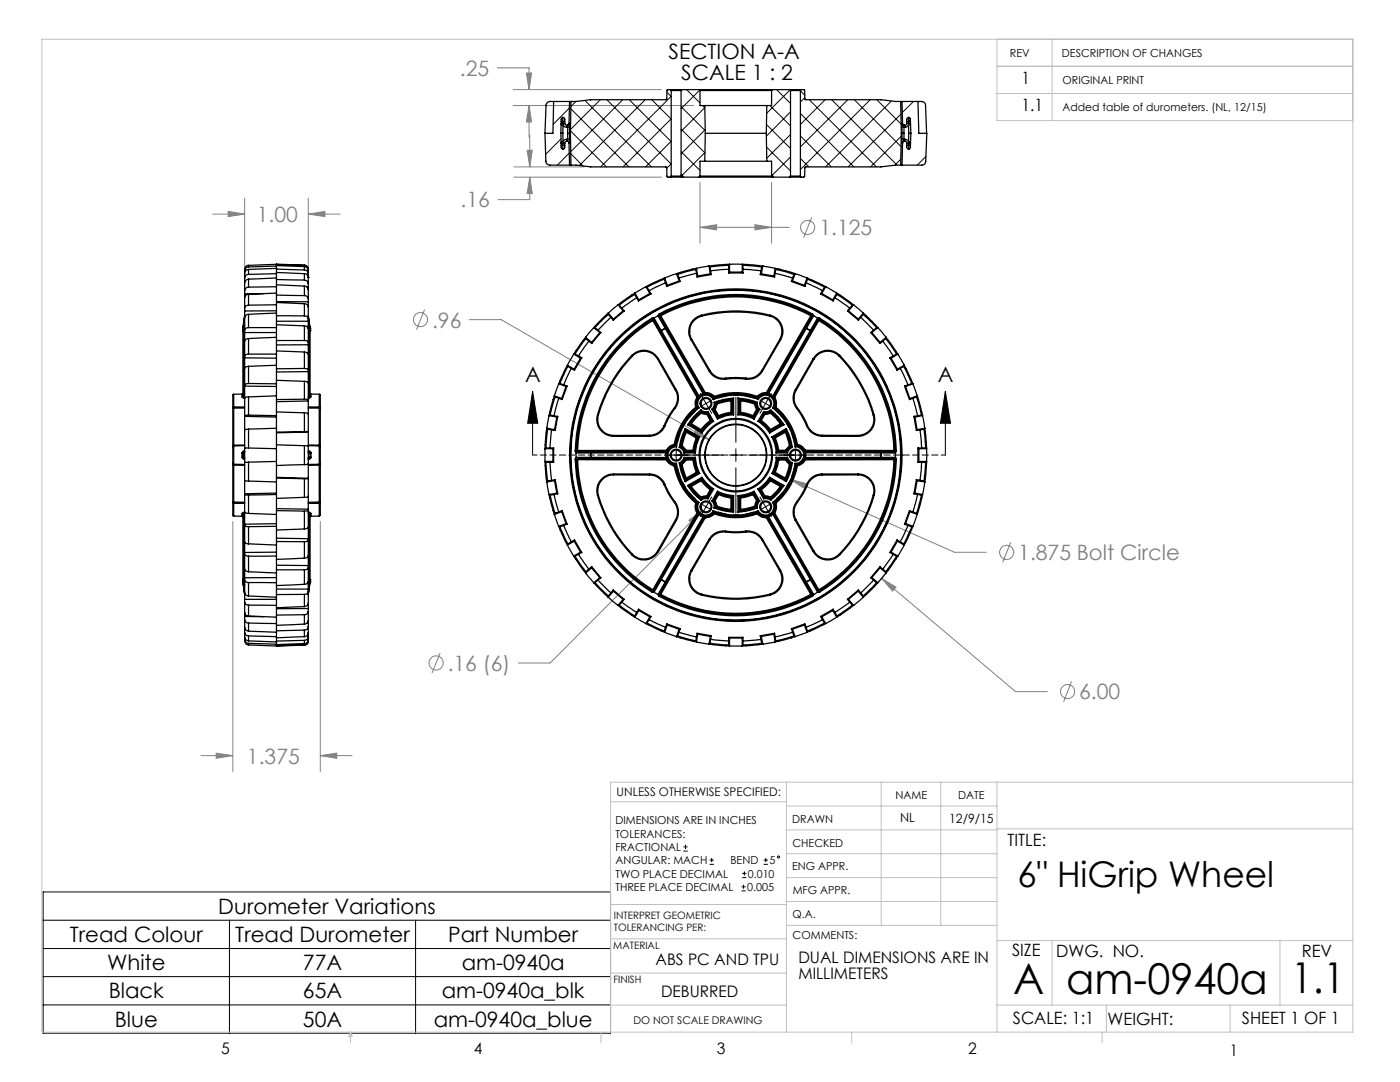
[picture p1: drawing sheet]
<svg xmlns="http://www.w3.org/2000/svg" width="279mm" height="216mm" viewBox="0 0 279 216" stroke-linecap="round" stroke-linejoin="round" font-family="sans-serif">
<defs><g id="words">
<g font-size="8.5">
<text x="202.2" y="198.3">A</text>
<text x="212.8" y="198.3">am-0940a</text>
<text x="257.7" y="198.1">1.1</text>
</g>
<text font-size="7.1" x="203.1" y="176.9">6&quot; HiGrip Wheel</text>
<g font-size="4.2">
<text x="133.4" y="11.9">SECTION A-A</text>
<text x="136" y="16">SCALE 1 : 2</text>
<text x="104.8" y="76.3">A</text>
<text x="187.1" y="76.3">A</text>
<text x="43.6" y="182.3">Durometer Variations</text>
<text x="13.9" y="187.9">Tread Colour</text>
<text x="47" y="187.9">Tread Durometer</text>
<text x="89.5" y="187.9">Part Number</text>
<text x="21.4" y="193.6">White</text>
<text x="60.5" y="193.6">77A</text>
<text x="92.1" y="193.6">am-0940a</text>
<text x="21.7" y="199.2">Black</text>
<text x="60.5" y="199.2">65A</text>
<text x="88.2" y="199.2">am-0940a_blk</text>
<text x="22.9" y="204.9">Blue</text>
<text x="60.5" y="204.9">50A</text>
<text x="86.6" y="204.9">am-0940a_blue</text>
</g>
<g font-size="4.2" fill="#808080">
<text x="91.8" y="15.1">.25</text>
<text x="91.9" y="41.4">.16</text>
<text x="51.3" y="44.3">1.00</text>
<text x="163.5" y="46.9">1.125</text>
<text x="86.2" y="65.4">.96</text>
<text x="203.2" y="111.8">1.875 Bolt Circle</text>
<text x="89.3" y="133.9">.16 (6)</text>
<text x="215.4" y="139.6">6.00</text>
<text x="49.3" y="152.4">1.375</text>
</g>
<g font-size="3.4">
<text x="203.9" y="16.8">1</text>
<text x="203.9" y="22.2">1.1</text>
<text x="201.1" y="168.8">TITLE:</text>
<text x="202" y="190.8">SIZE</text>
<text x="210.8" y="190.9">DWG. NO.</text>
<text x="259.8" y="191">REV</text>
<text x="202.1" y="204.4">SCALE: 1:1</text>
<text x="221" y="204.5">WEIGHT:</text>
<text x="247.8" y="204.4">SHEET 1 OF 1</text>
</g>
<g font-size="3.2">
<text x="130.8" y="192.5">ABS PC AND TPU</text>
<text x="159.3" y="192.2">DUAL DIMENSIONS ARE IN</text>
<text x="159.3" y="195.4">MILLIMETERS</text>
<text x="131.9" y="198.9">DEBURRED</text>
<text x="44.2" y="210.4">5</text>
<text x="94.6" y="210.3">4</text>
<text x="143.1" y="210.4">3</text>
<text x="193.2" y="210.3">2</text>
<text x="245.4" y="210.6">1</text>
</g>
<g font-size="2.5">
<text x="179.6" y="164.1">NL</text>
<text x="189.4" y="164.2">12/9/15</text>
</g>
<text font-size="2.4" x="123.1" y="158.9">UNLESS OTHERWISE SPECIFIED:</text>
<g font-size="2.2">
<text x="201.6" y="11.4">REV</text>
<text x="211.9" y="11.4">DESCRIPTION OF CHANGES</text>
<text x="212" y="16.8">ORIGINAL PRINT</text>
<text x="212" y="22.2">Added table of durometers. (NL, 12/15)</text>
<text x="178.7" y="159.4">NAME</text>
<text x="191.2" y="159.4">DATE</text>
<text x="122.8" y="164.5">DIMENSIONS ARE IN INCHES</text>
<text x="122.8" y="167.1">TOLERANCES:</text>
<text x="158.1" y="164.2">DRAWN</text>
<text x="122.8" y="169.8">FRACTIONAL</text>
<text x="122.8" y="172.5">ANGULAR: MACH</text>
<text x="145.8" y="172.5">BEND</text>
<text x="153.5" y="172.5">5</text>
<text x="158.1" y="173.7">ENG APPR.</text>
<text x="158.2" y="169.1">CHECKED</text>
<text x="122.8" y="177.8">THREE PLACE DECIMAL</text>
<text x="122.8" y="175.1">TWO PLACE DECIMAL</text>
<text x="149.1" y="177.8">0.005</text>
<text x="149.3" y="175.1">0.010</text>
<text x="158.2" y="178.4">MFG APPR.</text>
<text x="158.2" y="183.2">Q.A.</text>
<text x="158.2" y="187.4">COMMENTS:</text>
</g>
<text font-size="2.1" x="126.4" y="204.3">DO NOT SCALE DRAWING</text>
<g font-size="2">
<text x="122.5" y="183.3">INTERPRET GEOMETRIC</text>
<text x="122.5" y="185.9">TOLERANCING PER:</text>
<text x="122.4" y="189.4">MATERIAL</text>
<text x="122.4" y="196.2">FINISH</text>
</g>
</g></defs>
<g fill="none" stroke="#808080" stroke-width=".2">
<path d="M99.2 13.5h6.4v4.4M102.4 17.9h29.6M105.1 14.6h1l-.5 3.3zM48.8 39.5v13.8M61.5 39.5v13.8M102.4 21.1h36M102.6 35.3h29.4M102.6 33.3h14M105.2 30h1l-.5 3.3zM105.6 21.1l.5 3.2h-1zM105.6 21.1v6.3M105.7 35.3l.5 3.3h-1z"/>
<path d="M105.7 35.3v4.5h-6.3M105.7 27v6.3M139.7 36.4v12.1M154 36.4v12.1M42.5 42.7h6.3M45.5 42.2l3.3 .5-3.3 .5zM61.5 42.7l3.3-.5v1zM61.5 42.7h6.4M139.7 45.4l3.3-.6v1.1zM139.7 45.4h17.9M150.7 44.8l3.3 .6-3.3 .5zM162 43.4l-1.6 4"/>
<path d="M84.7 61.8l-1.6 4M93.7 63.8h6.3l41.6 24M139 85.7l2.6 2.1-3.1-1.2zM157.7 95.6l3.2 .9-.4 1zM157.7 95.6l32.8 14.6h6.3M46.5 104.1v49.9M63.9 104.1v49.9M137.5 103.8l2.7-2-2 2.7zM140.2 101.8l-30.4 30.5h-6.4M175.9 115.4l2.9 1.8-.6 .7zM175.9 115.4l26.8 22.6h6.3M177.9 112.9a38.7 38.7 0 0 1-4.7 5.4"/>
<path d="M201.7 108.2l-1.6 4M87.8 130.3l-1.6 4M213.9 136l-1.6 4M40.1 150.8h6.4M43.1 150.3l3.4 .5-3.4 .5zM63.9 150.8l3.3-.5v1zM63.9 150.8h6.4"/>
<circle cx="161.2" cy="45.4" r="1.41"/>
<circle cx="83.9" cy="63.8" r="1.42"/>
<circle cx="200.9" cy="110.2" r="1.41"/>
<circle cx="87" cy="132.3" r="1.42"/>
<circle cx="213.1" cy="138" r="1.41"/>
</g>
<g fill="none" stroke="#000" stroke-width=".2">
<path d="M106.3 78.1l1 6.4h-2zM106.3 78.1v12.7M139.8 78.5l2.2 4M142 79.9l-2.2 1.3M146.9 79.2v9.1M151.7 79.9l2.1 1.3M153.9 78.5l-2.2 4M188.7 78.1l1 6.4h-2zM188.7 78.1v12.7M132.7 90.8h11.6M135 89.5v2.6M142 99.2l-1.1 1.9"/>
<path d="M145.6 90.8h2.5M146.9 89.5v2.6M146.9 93.3v9.1M149.4 90.8h11.6M151.7 99.2l1.1 1.9M158.7 89.5v2.6M139.8 100.4l1.1 .7M140.9 101.1l1.1 .6M140.9 101.1l-1.1 2M152.8 101.1l-1.1 .6M152.8 101.1l1.1 2M153.8 100.4l-1 .7"/>
<path d="M8.6 178h113.2v28.2h-113.2zM136.4 169.8h.8M136.4 169h.8M136.8 168.6v.8M141.6 172.5h.9M141.6 171.6h.9M142 171.2v.8M148 177.8h.8M148 177h.8M148.1 175.1h.8M148.1 174.3h.8M148.4 176.5v.8"/>
<path d="M148.6 173.9v.8M152.4 172.5h.8M152.4 171.6h.8M152.8 171.2v.8M8.6 189.3h113.2M8.6 194.9h113.2M8.6 183.6h113.2M45.8 183.6v22.6M82.9 183.6v22.6M8.6 200.5h113.2"/>
<circle cx="155.4" cy="171" r=".2"/>
</g>
<path d="M150.5 79.5a11.9 11.9 0 0 0-7.3 0M135.2 93.3a11.9 11.9 0 0 0 3.7 6.3M138.9 82a11.9 11.9 0 0 0-3.7 6.3M154.9 99.6a11.9 11.9 0 0 0 3.6-6.3M158.5 88.3a11.9 11.9 0 0 0-3.6-6.3M143.2 102.1a11.9 11.9 0 0 0 7.3 0" fill="none" stroke="#000" stroke-width=".2" stroke-dasharray="15.2 1.3 1.3 1.3" stroke-dashoffset="13.5" stroke-linecap="butt"/>
<path d="M106.3 90.8h82.4" fill="none" stroke="#000" stroke-width=".2" stroke-dasharray="1.3 .6" stroke-dashoffset=".4"/>
<g fill="none" stroke="#c0c0c0" stroke-width=".2">
<path d="M8.4 7.8h261.6v198.2h-261.6zM199 7.8v16.3h71M199 13.2h71M199 18.7h71M210 7.8v16.3M121.8 160h35.2M157 156.1v49.9M175.9 156.1v28.5M187.7 156.1v28.5M199 156.1v49.9M270 156.1h-148.2v49.9M157 170.4h42"/>
<path d="M157 165.6h42M157 160.8h42M157 175.1h42M157 179.9h42M199 165.4h71M121.8 194.2h35.2M121.8 187.3h35.2M121.8 180.5h35.2M157 184.6h42M199 187.7h71M210 187.7v12.9M255.4 187.7v12.9"/>
<path d="M70 206v2.1M70 206l.3 .8h-.7zM119.9 206v2.1M121.8 200.6h35.2M170 206v2.1M199 200.6h71M220 206v2.1M220.8 200.6v5.4M245.5 200.6v5.4"/>
</g>
<path d="M106.3 78.1l1 6.4h-2zM188.7 78.1l1 6.4h-2z" fill="#000"/>
<path d="M45.5 42.2l3.3 .5-3.3 .5zM61.5 42.7l3.3-.5v1zM63.9 150.8l3.3-.5v1zM43.1 150.3l3.4 .5-3.4 .5zM175.9 115.4l2.3 2.5 .6-.7zM157.7 95.6l2.8 1.9 .4-1zM137.5 103.8l.7 .7 2-2.7zM139 85.7l-.5 .9 3.1 1.2zM105.7 35.3l.5 3.3h-1zM105.2 30h1l-.5 3.3zM105.6 21.1l.5 3.2h-1zM105.1 14.6h1l-.5 3.3zM139.7 45.4l3.3-.6v1.1zM150.7 44.8l3.3 .6-3.3 .5z" fill="#808080"/>
<g fill="none" stroke="#000" stroke-width=".25">
<path d="M133.7 17.9l-.6 .1-.1 1.9h-15.1l-4 .3M133.7 17.9l.2 .2M133.7 17.9h2.4M133.9 18.1h2M133.9 18.1v17M135.9 18.1v17M136.1 17.9l-.2 .2M136.1 17.9h3.4M139.5 17.9l.2 .2M139.5 17.9h14.7M139.7 18.1h14.3M139.7 18.1v3h1"/>
<path d="M154 18.1v3h-1M154.2 17.9l-.2 .2M154.2 17.9h3.4M157.6 17.9l.2 .2M157.6 17.9h2.3M157.8 18.1h1.9M157.8 18.1v17M159.7 18.1v17M159.9 17.9l-.2 .2M159.9 17.9l.7 .1v1.8l.2 .1h15l3.9 .3M108.8 26.6l.1 5.6a.78 .78 0 0 0 .8 .7h4M110.5 20.2l-.2 6.4h-1.5"/>
<path d="M111.9 26.6l.1 2.9 .3 .3M111.9 26.6h.4M112 29h.3M112 24.2h.3M112 24.9h.4M112 24.6h.3M112.3 23.4l.4 .3v.9M112.3 23.4l-.3 .3-.1 2.9M112.3 29v.8M112.3 23.4v.8M112.3 29h.4M112.3 24.2h.4"/>
<path d="M112.3 28.6h-.3M112.3 24.6l.1 .3M112.3 28.6h.4M112.3 24.6h.4M112.3 24.2v.4M112.3 28.6v.4M112.3 26.6l.1 1.7M112.4 28.3l-.1 .3M112.4 28.3l-.4 .1M112.4 24.9a.76 .76 0 0 0 .7 .5M112.4 24.9l-.1 1.7M112.7 28.6v.9l-.4 .3"/>
<path d="M112.7 24.6l.1 .3 .3 .1M113.1 28.2l-.3 .1-.1 .3M113.1 27.8v.4M113.1 25v.4M113.1 27.8a.76 .76 0 0 0-.7 .5M113.1 28.2h.1M113.1 25h.1M113.1 25.4h.2M113.1 27.8h.2M113.2 28.2l.3 .1 .1 .3M113.2 28.2h.1M113.2 25h.1"/>
<path d="M113.2 25l.1 .4M113.3 26.6h.4M113.3 26.6v1.2M113.3 27.8l-.1 .4M113.3 27.8h.4M113.3 25.4h.4M113.3 25.4v1.2M113.6 28.6h.1M113.6 24.6l-.1 .3-.3 .1M113.6 24.6h.1M113.6 28.6l.1 4.3M113.6 24.6l.1 .8"/>
<path d="M113.7 26.6v1.2M113.7 26.6h.1M113.7 32.9h.2M113.7 20.2h.2M113.7 20.2h-4l-.6 .4-.1 .2-.2 5.8M113.7 20.2l-.1 4.4M113.7 27.8l-.1 .8M113.7 25.4v1.2M113.8 26.6l.1 6.3M113.9 32.9l4 .4h15.1l.1 1.9 .6 .1M113.9 20.2l-.1 6.4M133.7 35.3h2.4"/>
<path d="M133.9 35.1l-.2 .2M133.9 35.1h2M135.9 35.1l.2 .2M136.1 35.3h3.4M139.5 35.3h14.7M139.7 35.1h14.3M139.7 35.1l-.2 .2M140.7 32.2h12.3M140.7 21.1h12.3M140.7 32.2h-1v2.9M140.7 21.1l.1 5.5M140.8 26.6h12.1"/>
<path d="M140.8 26.6l-.1 5.6M152.9 26.6l.1 5.6M153 21.1l-.1 5.5M153 32.2h1v2.9M154 35.1l.2 .2M154.2 35.3h3.4M157.6 35.3h2.3M157.8 35.1l-.2 .2M157.8 35.1h1.9M159.7 35.1l.2 .2M179.7 32.9h.3M179.7 20.2h.3"/>
<path d="M179.7 32.9l-3.9 .4h-15l-.2 .1v1.8l-.7 .1M179.7 20.2l.2 6.4M179.9 26.6h.1M179.9 26.6l-.2 6.3M180 27.8l.1 .8M180 25.4v1.2M180 27.8h.4M180 26.6v1.2M180 20.2h3.9a.74 .74 0 0 1 .8 .8l.2 5.6M180 26.6h.4M180 20.2l.1 4.4M180.1 28.6h.1"/>
<path d="M180.1 24.6l-.1 .8M180.1 24.6h.1M180.1 24.6l.1 .3 .2 .1M180.1 24.6l.1 .3 .3 .1M180.1 28.6l-.1 4.3M180.4 25.4h-.4M180.4 27.8v.4M180.4 25.4h.2M180.4 27.8h.2M180.4 25.4v2.4M180.4 28.2l-.2 .1-.1 .3M180.4 28.2h.1"/>
<path d="M180.4 25h.1M180.4 25v.4M180.5 28.2l-.3 .1-.1 .3M180.5 28.2h.1M180.5 25h.1M180.6 28.2l.3 .1 .1 .3M180.6 25v.4M180.6 27.8v.4M180.6 27.8a.76 .76 0 0 1 .7 .5M181 24.6l-.1 .3-.3 .1M181 28.6v.9l.4 .3M181 29h.4"/>
<path d="M181 24.2h.4M181 28.6h.4M181 24.6h.4M181.3 28.3l.1 .3M181.3 28.3l.4 .1M181.3 24.9h.4M181.3 24.9a.76 .76 0 0 1-.7 .5M181.3 24.9l.1 1.7M181.4 23.4l.3 .3 .1 2.9M181.4 23.4l-.4 .3v.9M181.4 23.4v.8M181.4 29v.8"/>
<path d="M181.4 29h.3M181.4 28.6h.3M181.4 24.6l-.1 .3M181.4 24.6h.3M181.4 26.6h.4M181.4 24.2v.4M181.4 28.6v.4M181.4 26.6l-.1 1.7M181.7 24.2h-.3M181.8 26.6l-.1 2.9-.3 .3M183.2 20.2l.2 6.4h1.6l-.3 5.6a.78 .78 0 0 1-.7 .7h-4M48.8 59.4v2.1"/>
<path d="M48.8 56.4v1.6M48.8 54.5v1M48.8 54v.5M48.8 55.5v.9M48.8 58v1.4M48.8 56.2h.1M49.6 58.7v2.2M49.6 58.7h-.2a.75 .75 0 0 0-.6 .7M49.6 55.7v1.6M49.6 57.3a.78 .78 0 0 0-.8 .7M49.6 55.7l-.4 .1-.4 .6M49.6 54.8a.71 .71 0 0 0-.8 .7"/>
<path d="M49.6 53.8v1M49.6 53.8h-.2a.83 .83 0 0 0-.6 .7M49.6 53.3a.77 .77 0 0 0-.8 .7M49.6 53v.3M49.6 53a.97 .97 0 0 0-.8 1M52.7 58.6h-3.9M55.2 58.9v1.5M55.2 58.5l-5.6 .2M55.2 58.5v.4M55.2 58.9l5.5 .1M55.2 57.2v1.3M55.2 56.8v.4"/>
<path d="M55.2 55.8v1M55.2 55.5l-5.6 .2M55.2 55.5v.3M55.2 55.8l5.5 .1M55.2 54.6v.9M55.2 54.4v.2M55.2 53.7v.7M55.2 53.6l-5.6 .2M55.2 53.6v.1M55.2 53.7l5.5 .2M55.2 53.1v.5M55.2 53v.1"/>
<path d="M55.2 52.7l-5.6 .3M55.2 52.7v.1M55.2 52.8v.2M55.2 52.8l5.5 .2M55.2 52.7l5.5 .2M55.2 56.8l5.5 .3M55.2 57.2l-5.6 .1M55.2 54.4l5.5 .2M55.2 54.6l-5.6 .2M55.2 53l5.5 .2M55.2 53.1l-5.6 .2M60.7 52.9a.75 .75 0 0 1 .8 .9"/>
<path d="M60.7 59l.5 .1 .3 .5M60.7 57.1v1.9M60.7 57.1h.2a.74 .74 0 0 1 .6 .7M60.7 54.6v1.3M60.7 55.9a.78 .78 0 0 1 .8 .7M60.7 54.6h.2a.83 .83 0 0 1 .6 .8M60.7 53.2v.7M60.7 53.9a.78 .78 0 0 1 .8 .7M60.7 53.2h.2a.82 .82 0 0 1 .6 .8M60.7 53l.7 .3 .1 .5M60.7 52.9v.1M61.2 57.3h.3"/>
<path d="M61.5 57.8v1.8M61.5 55.4v1.2M61.5 55.4h.1M61.5 54v.6M61.5 53.8v.2M61.5 54.6v.8M61.5 56.6v1.2M61.5 59.6v1.7M126.7 58.7l-3.1 2.2M126.7 58.7l.4 .7M126.7 58.5l-3.4 2.3M126.7 58.5v.2"/>
<path d="M126.7 58.5l.8 1.3M127.1 59.4l-3 2.1M127.1 59.4l.3 .6M127.5 59.8l-.1 .2M128.9 57.2l.2 .1M128.9 57.2l-2.2 1.3M128.9 57.2l.8 1.4M129.1 57.3l.4 .7M129.5 58l.4 .6M129.7 58.6h.2M129.7 58.6l-2.2 1.2M129.9 58.6l-2.5 1.4"/>
<path d="M132.6 55.7l-3.5 1.6M132.6 55.7l.2 .7M132.6 55.5l-3.7 1.7M132.6 55.5v.2M132.6 55.5l.6 1.4M132.8 56.4l-3.3 1.6M132.8 56.4l.3 .7M133.2 56.9l-.1 .2M135 54.6l.2 .2M135 54.6l-2.4 .9M135 54.6l.5 1.5M135.2 54.8l.3 .7"/>
<path d="M135.5 55.5l.2 .7M135.5 56.1l.2 .1M135.5 56.1l-2.3 .8M135.7 56.2l-2.6 .9M138.9 53.8l-3.7 1M138.9 53.8l.1 .7M139 54.5l-3.5 1M139 53.6l-4 1M139 53.6l-.1 .2M139 53.6l.2 1.5M139 54.5l.1 .8M139.2 55.1l-.1 .2"/>
<path d="M141.5 53.1l.2 .2M141.5 53.1l-2.5 .5M141.5 53.1l.2 1.5M141.7 53.3l.1 .7M141.7 54.6l.3 .2M141.7 54.6l-2.5 .5M141.8 54l.2 .8M142 54.8l-2.9 .5M145.4 53l-3.7 .3M145.4 53v.7M145.4 53.7l-3.6 .3M145.4 53.7v.8"/>
<path d="M145.4 54.5h2.9M145.6 52.7l-4.1 .4M145.6 52.7h2.5M145.6 54.3l-.2 .2M145.6 52.7v1.6M145.6 52.7l-.2 .3M145.6 54.3h2.5M148.1 52.7l.2 .3M148.1 52.7l4.1 .4M148.1 54.3l.2 .2M148.1 52.7v1.6M148.3 53v.7"/>
<path d="M148.3 53.7l3.6 .3M148.3 53l3.7 .3M148.3 53.7v.8M151.7 54.8l2.9 .5M151.9 54l-.2 .8M151.9 54.6l-.2 .2M151.9 54.6l2.5 .5M152 53.3l-.1 .7M152.2 53.1l2.5 .5M152.2 53.1l-.2 .2M152.2 53.1l-.3 1.5M154.4 55.1l.2 .2"/>
<path d="M154.7 54.5l3.5 1M154.7 53.6l.1 .2M154.7 53.6l4 1M154.7 54.5l-.1 .8M154.7 53.6l-.3 1.5M154.8 53.8l3.7 1M154.8 53.8l-.1 .7M157.9 56.2l2.7 .9M158.2 56.1l-.3 .1M158.2 56.1l2.3 .8M158.2 55.5l-.3 .7M158.5 54.8l-.3 .7"/>
<path d="M158.7 54.6l2.4 .9M158.7 54.6l-.5 1.5M158.7 54.6l-.2 .2M160.5 56.9l.1 .2M160.9 56.4l3.2 1.6M160.9 56.4l-.3 .7M161.1 55.5v.2M161.1 55.5l3.7 1.7M161.1 55.5l-.6 1.4M161.1 55.7l3.5 1.6M161.1 55.7l-.2 .7M163.8 58.6l2.5 1.4"/>
<path d="M164 58.6h-.2M164 58.6l2.2 1.2M164.1 58l-.3 .6M164.6 57.3l-.5 .7M164.8 57.2l2.2 1.3M164.8 57.2l-.2 .1M164.8 57.2l-.8 1.4M166.2 59.8l.1 .2M166.6 59.4l3 2.1M166.6 59.4l-.3 .6M167 58.5v.2M167 58.5l3.4 2.3"/>
<path d="M167 58.5l-.8 1.3M167 58.7l3.1 2.2M167 58.7l-.4 .7M46.6 78.7l-.1 .1v2.6M46.6 78.7v2.5M48.3 78.7v.4M48.3 79.1l.1 .2 .3 .1M48.4 78.7l.1-.2-.2 .2M48.4 78.6l-.1 .1M48.4 78.6l-1.8 .1M48.5 65.5h.1M48.5 66l.2 .1"/>
<path d="M48.5 66h.1M48.5 79l.2 .2M48.5 79l-.2 .1M48.5 65.5v13.5M48.7 79.2v.2M48.7 66.1v13.1M48.7 79.2h.1M48.7 79.4h.1M48.8 79.5v3.5M48.8 73.5v3.3M48.8 68.1v2.9M48.8 63.3v2.6"/>
<path d="M48.8 63l-.3 2.5M48.8 61.5v1.8M48.8 65.9v2.2M48.8 71v2.5M48.8 76.8v2.7M48.8 77l6.4 .1M48.8 71.4l6.4 .1M48.8 66.4h6.4M48.8 63.5l-.3 2.5M48.8 64.9l-.1 1.2M49.6 79.2v3.6M49.6 79.2h-.4l-.4 .3"/>
<path d="M49.6 73.1v3.4M49.6 76.5l-.5 .1-.3 .2M49.6 73.1l-.4 .1-.4 .3M49.6 70.7h-.5l-.3 .3M49.6 67.6v3.1M49.6 67.6l-.6 .2-.2 .3M49.6 62.7v2.7M49.6 65.4l-.5 .1-.3 .4M49.6 62.7l-.4 .1-.4 .5M49.6 60.9l-.5 .1-.3 .5M49.6 76.5l5.6 .1M49.6 70.7h5.6"/>
<path d="M49.6 65.4h5.6M55.2 79.7v2.5M55.2 79l-5.6 .2M55.2 79v.7M55.2 76.6v2.4M55.2 75.9v.7M55.2 73.6v2.3M55.2 72.9l-5.6 .2M55.2 72.9v.7M55.2 70.7v2.2M55.2 70v.7M55.2 67.9v2.1"/>
<path d="M55.2 67.3l-5.6 .3M55.2 67.3v.6M55.2 67.9h5.5M55.2 65.4v1.9M55.2 64.8v.6M55.2 63v1.8M55.2 62.5l-5.6 .2M55.2 62.5v.5M55.2 63h5.5M55.2 60.8v1.7M55.2 60.4v.4M55.2 75.9l5.5 .2"/>
<path d="M55.2 70l5.5 .2M55.2 64.8l5.5 .2M55.2 64.1h6.3M55.2 60.4l5.5 .2M55.2 62l-6.4 .1M55.2 60.8l-5.6 .1M55.2 60.2h6.3M60.7 76.1v3.6M60.7 79.7h-5.5M60.7 79.7l.8 .1M60.7 76.1l.6 .1 .2 .2M60.7 70.2v3.3"/>
<path d="M60.7 73.5l-5.5 .1M60.7 73.5l.7 .2 .1 .1M60.7 70.2l.6 .2 .2 .3M60.7 67.9l.5 .1 .3 .4M60.7 65v2.9M60.7 65l.5 .1 .3 .5M60.7 63l.5 .1 .3 .5M60.7 60.6v2.4M60.7 60.6h.2a.75 .75 0 0 1 .6 .7M61.5 76.4v3.4M61.5 70.7v3.1M61.5 65.6v2.8"/>
<path d="M61.5 61.3v2.3M61.5 63l.4 2.5M61.5 63.6v2M61.5 68.4v2.3M61.5 73.8v2.6M61.5 79.8v2.8M61.5 74.2h-6.3M61.5 68.8h-6.3M61.5 63.5l.4 2.5M61.5 79.2h.2M61.5 64.9l.2 1.2M61.5 79.4h.2"/>
<path d="M61.7 79.2v.2M61.7 66.1v13.1M61.9 66h.1M61.9 66l-.2 .1M61.9 65.5h.1M61.9 79l-.2 .2M61.9 79l.2 .1M61.9 65.5v13.5M61.9 78.6l1.8 .1M61.9 78.7v-.2l.2 .2M61.9 78.6l.2 .1M62.1 79.1l-.4 .3"/>
<path d="M62.1 78.7v.4M63.7 78.7l.2 .1v2.3M63.7 78.7v2.5M110.6 79l-1 3.9M110.6 79l.2 .2M110.6 79l1.5 .5M110.8 79.2l-1 3.6M110.8 79.2l.7 .3M111.5 79.5l-.9 3.5M111.5 76.6l-.9 2.4M111.5 76.6l1.5 .5M111.5 79.5l.7 .2"/>
<path d="M111.7 76.5l.8 .3M111.7 76.5l-.2 .1M112.1 79.5l.1 .2M112.5 76.8l.7 .2M113 77.1l-.9 2.4M113.2 77l-.2 .1M113.2 77l-1 2.7M113.2 72.9l-1.7 3.7M113.2 72.9l1.4 .8M113.2 72.9l.1 .2M113.3 73.1l-1.6 3.4M113.3 73.1l.7 .4"/>
<path d="M114 73.5l-1.5 3.3M114 73.5l.7 .4M114.5 70.7h.3M114.5 70.7l-1.3 2.2M114.5 70.7l1.4 .8M114.6 73.7l.1 .2M114.8 70.7l.7 .3M115.5 71l.6 .4M115.9 71.5l-1.3 2.2M116.1 71.4l-.2 .1M116.1 71.4l-1.4 2.5M116.9 67.3l-2.4 3.4"/>
<path d="M116.9 67.3v.3M116.9 67.3l1.2 1M116.9 67.6l-2.1 3.1M116.9 67.6l.6 .5M117.5 68.1l-2 2.9M117.5 68.1l.6 .4M118.1 68.3v.2M118.5 65.4h.2M118.5 65.4l-1.6 1.9M118.5 65.4l1.2 1M118.7 65.4l.6 .5M119.3 65.9l.6 .5"/>
<path d="M119.7 66.4h.2M119.7 66.4l-1.6 1.9M119.9 66.4l-1.8 2.1M121.4 62.5l-2.9 2.9M121.4 62.5v.2M121.4 62.5l1 1.2M121.4 62.7l-2.7 2.7M121.4 62.7l.5 .6M121.9 63.3l-2.6 2.6M121.9 63.3l.5 .6M122.4 63.7v.2M123.3 60.8l.3 .1"/>
<path d="M123.3 60.8l-1.9 1.7M123.3 60.8l1.1 1.2M123.6 60.9l.5 .6M124.1 61.5l.5 .6M124.4 62l.2 .1M124.4 62l-2 1.7M124.6 62.1l-2.2 1.8M126.1 70.9a3.4 3.4 0 0 1 5.3 .7M126.1 70.9a29 29 0 0 0-6.9 11.9M126.1 70.9l.1 .1M126.2 71a28.3 28.3 0 0 0-6.8 11.8M126.2 71a3.2 3.2 0 0 1 5 .6"/>
<path d="M130.1 63.5h.4M130.1 63.5l.1 .1M130.1 63.5a32.1 32.1 0 0 0-15.3 26.5M130.2 63.8l.2 .1M130.2 63.8a31.7 31.7 0 0 0-15.1 26.1M130.2 63.8l.1 .2M130.2 63.6h.2v.3M130.2 63.6a31.8 31.8 0 0 0-15.2 26.4M130.2 63.6v.2M130.3 64a31.4 31.4 0 0 0-15 25.9M130.3 64l8.8 15.3M130.4 63.9l-.1 .1"/>
<path d="M130.4 63.7h.1M130.4 63.9l8.8 15.3M130.5 63.7l8.9 15.5M130.5 63.5v.2M130.5 63.5l9 15.5M130.5 63.5h.1M131.2 71.6l3.6 6.3M131.3 63h.1M131.3 63l-.8 .5M131.3 63l1.5 2.5M131.3 63l.3 .1M131.4 71.6h-.2"/>
<path d="M131.4 71.6l3.6 6.2M131.6 62.7l-.3 .3M131.6 62.7l.1 .1M131.6 62.7a32.1 32.1 0 0 1 30.5 0M131.6 63.1h.1M131.6 63.1l1.3 2.3M131.7 62.8l-.1 .3M131.7 62.8a31.7 31.7 0 0 1 30.3 0M131.7 62.8l.1 .1M131.7 63.1l8.9 15.3M131.8 62.9l-.1 .2M131.8 62.9a31.8 31.8 0 0 1 30.1 0"/>
<path d="M131.8 62.9l.1 .1M131.8 66h.2zM131.9 63l-.2 .1M131.9 63a31.6 31.6 0 0 1 29.9 0M131.9 63l8.9 15.4M132 66h.1M132.8 65.5h.1M132.8 65.5l7.5 13M132.8 65.5l-.8 .5M132.9 65.4l-.1 .1M132.9 65.4l7.6 13.1M134.8 77.9a3.2 3.2 0 0 1-.2 3.5"/>
<path d="M135 77.8a3.4 3.4 0 0 1-.3 3.7M135 77.8l-.2 .1M137.9 67.8l3.6 6.2M138.1 67.7l-.2 .1M138.1 67.7l3.6 6.2M139.1 79.3l.1 .1M139.1 79.3a2.16 2.16 0 0 0-.2 1.9M139.2 79.4a1.95 1.95 0 0 0-.2 1.8M139.2 79.4h.1M139.2 79.2h.2M139.2 79.2v.2M139.2 79.2l-.1 .1"/>
<path d="M139.4 79.2l-.1 .2M139.5 79l-.1 .2M139.5 79l.1 .1M139.6 79.1l-.3 .3M140 62.9a27.9 27.9 0 0 1 13.7 0M140 62.9a3.3 3.3 0 0 0-2.1 4.9M140 62.9l.1 .2M140.1 63.1a3.2 3.2 0 0 0-2 4.6M140.1 63.1a28.5 28.5 0 0 1 13.5 0M140.3 78.5h.2M140.3 78.5l.1 .2M140.3 78.5l-.8 .5"/>
<path d="M140.4 78.7l-.8 .4M140.5 78.5l.2 .1M140.6 78.4l-.1 .1M140.6 78.4l.2 .1M140.7 78.6l-.3 .1M140.8 78.5l-.1 .1M140.8 78.5a1.88 1.88 0 0 1 1.6 .7M140.8 78.4h-.2M140.8 78.4v.1M140.8 78.4a2.05 2.05 0 0 1 1.8 .7M141.5 74a3.3 3.3 0 0 0 3.3 1.7M141.7 73.9l-.2 .1"/>
<path d="M141.7 73.9a3.1 3.1 0 0 0 3.1 1.6M142.3 79.4a1.85 1.85 0 0 0-2.3-.5 1.85 1.85 0 0 0-.8 2.3M142.3 79.4v.3M142.3 79.7a1.65 1.65 0 0 0-2.2-.6 1.65 1.65 0 0 0-.6 2.3M142.3 79.4h.3M142.3 79.7a11.8 11.8 0 0 1 9 0M142.4 79.2l-.1 .2M142.4 79.2l.2 .1M142.6 79.4l-.3 .3M142.6 79.4a12.1 12.1 0 0 1 8.5 0M142.6 79.1l-.2 .1M142.6 79.1v.2"/>
<path d="M142.6 79.1a12.6 12.6 0 0 1 8.5 0M142.6 79.3v.1M142.6 79.3a12.3 12.3 0 0 1 8.5 0M144.8 75.7l1.5-.2 2.6 .2M144.8 75.5v.2M144.8 75.5l2.1-.2 2 .2M145.9 79.8l.2 .2M145.9 79.8l-1.9 .3-1 .4M145.9 79.8v.2M146 79.7l-1.6 .2-1.5 .5M146 79.7l.2 .2M146 79.7l-.1 .1"/>
<path d="M146.2 79.9v2.5M146.2 79.9l-.1 .1M146.4 79.4l-.4 .3M146.4 79.4a11.1 11.1 0 0 0-3.9 .9M146.4 79.4l-.2 .5M146.4 79.4v3.4M147.3 79.4l.4 .3M147.3 79.4a11.1 11.1 0 0 1 3.9 .9M147.3 79.4l.2 .5M147.3 79.4v3.4M147.5 79.9v2.5M147.5 79.9l.1 .1"/>
<path d="M147.7 79.7l1.6 .2 1.5 .5M147.7 79.7l-.2 .2M147.7 79.7l.1 .1M147.8 79.8l-.2 .2M147.8 79.8l1.8 .3 1.1 .4M147.8 79.8v.2M148.9 75.5v.2M151.1 79.3v.1M151.1 79.4l.2 .3M151.1 79.1l.2 .1M151.1 79.1v.2M151.3 79.2v.2"/>
<path d="M151.3 79.2l-.2 .1M151.3 79.4v.3M151.3 79.4h-.2M151.3 79.7a1.65 1.65 0 0 1 2.3-.6 1.65 1.65 0 0 1 .6 2.3M151.3 79.4a1.85 1.85 0 0 1 2.4-.5 1.85 1.85 0 0 1 .8 2.3M152 73.9a3.1 3.1 0 0 1-3.1 1.6M152 73.9l.2 .1M152.2 74a3.3 3.3 0 0 1-3.3 1.7M152.9 78.5l.1 .1M152.9 78.5a1.88 1.88 0 0 0-1.6 .7M152.9 78.4h.2M152.9 78.4v.1"/>
<path d="M152.9 78.4a2.05 2.05 0 0 0-1.8 .7M153 78.6l.3 .1M153.1 78.4l-.2 .1M153.1 78.4l.1 .1M153.2 78.5l-.2 .1M153.2 78.5h.2M153.3 78.7l.8 .4M153.4 78.5l-.1 .2M153.4 78.5l.8 .5M153.6 63.1a3.2 3.2 0 0 1 2 4.6M153.7 62.9a3.3 3.3 0 0 1 2.1 4.9M153.7 62.9l-.1 .2"/>
<path d="M154.1 79.1l.2 .3M154.2 79l-.1 .1M154.2 79l.1 .2M154.3 79.2v.2M154.3 79.2h.1M154.3 79.4h.1M154.4 79.4a1.95 1.95 0 0 1 .3 1.8M154.4 79.2v.2M154.4 79.2l.2 .1M154.6 79.3l-.2 .1M154.6 79.3a2.16 2.16 0 0 1 .2 1.9M155.6 67.7l.2 .1"/>
<path d="M155.6 67.7l-3.6 6.2M155.8 67.8l-3.6 6.2M158.7 77.8a3.4 3.4 0 0 0 .3 3.7M158.7 77.8l.2 .1M158.9 77.9a3.1 3.1 0 0 0 .2 3.5M160.8 65.4l.1 .1M160.8 65.4l-7.6 13.1M160.9 65.5h.1M160.9 65.5l.8 .5M161.7 66l.2 .1M161.7 66h.1M161.7 66l-7.5 13"/>
<path d="M161.8 63l.2 .1M161.8 63l-8.9 15.4M161.9 66.1l-7.6 13.1M161.9 62.9l.1 .2M161.9 62.9l-.1 .1M162 63.1l-8.9 15.3M162 62.8l.1 .3M162 62.8l-.1 .1M162.1 63.1l-1.3 2.3M162.1 62.7l.2 .3M162.1 62.7l-.1 .1M162.1 63.1h-.1"/>
<path d="M162.1 63.1h.1M162.3 71.6h.2M162.3 71.6l-3.6 6.2M162.3 63l-.2 .1M162.3 63h.1M162.4 63l-9 15.5M162.4 63l.8 .5M162.5 71.6l-3.6 6.3M163.2 63.5h.1M163.2 63.5l-1.5 2.5M163.2 63.5v.2M163.2 63.5h.4"/>
<path d="M163.2 63.7h.1M163.2 63.7l-1.3 2.4M163.2 63.7l.1 .2M163.3 63.9l.1 .1M163.3 63.9l-8.9 15.3M163.4 64a31.4 31.4 0 0 1 15 25.9M163.4 64l-8.8 15.3M163.5 63.6l-.3 .1M163.5 63.6a31.8 31.8 0 0 1 15.2 26.4M163.5 63.6v.2M163.5 63.8l-.2 .1M163.5 63.8a31.9 31.9 0 0 1 15.1 26.1"/>
<path d="M163.5 63.8l-.1 .2M163.6 63.5l-.1 .1M163.6 63.5a32.1 32.1 0 0 1 15.3 26.5M167.5 71a3.2 3.2 0 0 0-5 .6M167.5 71a28.3 28.3 0 0 1 6.8 11.8M167.6 70.9a29 29 0 0 1 6.8 11.9M167.6 70.9a3.4 3.4 0 0 0-5.3 .7M167.6 70.9l-.1 .1M169.1 62.1l2.2 1.8M169.3 62l-.2 .1M169.3 62l2 1.7M169.6 61.5l-.5 .6"/>
<path d="M170.1 60.9l-.5 .6M170.4 60.8l1.9 1.7M170.4 60.8l-.3 .1M170.4 60.8l-1.1 1.2M171.3 63.7v.2M171.8 63.3l2.5 2.6M171.8 63.3l-.5 .6M172.3 62.7l2.6 2.7M172.3 62.7l-.5 .6M172.3 62.5v.2M172.3 62.5l2.9 2.9M172.3 62.5l-1 1.2"/>
<path d="M173.8 66.4h.2M173.8 66.4l1.8 2.1M174 66.4l1.6 1.9M174.3 65.9l-.5 .5M174.9 65.4l-.6 .5M174.9 65.4h.3M175.2 65.4l1.6 1.9M175.2 65.4l-1.2 1M175.6 68.3v.2M176.2 68.1l2.1 2.9M176.2 68.1l-.6 .4M176.8 67.6l2.1 3.1"/>
<path d="M176.8 67.6l-.6 .5M176.8 67.3v.3M176.8 67.3l2.4 3.4M176.8 67.3l-1.2 1M177.6 71.4l.2 .1M177.6 71.4l1.4 2.5M177.8 71.5l1.3 2.2M178.3 71l-.7 .4M178.9 70.7l-.6 .3M178.9 70.7h.3M179.1 73.7l-.1 .2M179.2 70.7l1.2 2.2"/>
<path d="M179.2 70.7l-1.4 .8M179.7 73.5l1.5 3.3M179.7 73.5l-.7 .4M180.3 73.1l1.7 3.4M180.3 73.1l-.6 .4M180.4 72.9l-.1 .2M180.4 72.9l1.8 3.7M180.4 72.9l-1.3 .8M180.5 77l.2 .1M180.5 77l1 2.7M180.7 77.1l.9 2.4M181.2 76.8l-.7 .2"/>
<path d="M181.6 79.5l-.1 .2M182 76.5l-.8 .3M182 76.5l.2 .1M182.2 79.5l.9 3.5M182.2 79.5l-.7 .2M182.2 76.6l.9 2.4M182.2 76.6l-1.5 .5M182.9 79.2l-.7 .3M182.9 79.2l1 3.6M183.1 79l-.2 .2M183.1 79l1 3.9M183.1 79l-1.5 .5"/>
<path d="M46.5 92.5l.1 .1M46.5 89.1v3.4M46.5 92.5l.1 .3M46.5 92.5v7.8M46.5 81.4h.1M46.5 81.4v7.7M46.6 89v3.6M46.6 89l-.1 .1M46.6 88.8v.2M46.6 92.6v.2M46.6 88.8l-.1 .3M46.6 92.8v7.4"/>
<path d="M46.6 81.4v7.4M46.6 81.2v.2M46.6 81.2l-.1 .2M46.6 92.6l2.2 .1M46.6 92.8l2.2 .1M46.6 81.4h2.2M46.6 81.2h2.2M48.3 90.4v.9M48.3 91.3h.2M48.3 91.3l.1 .2 .3 .1M48.5 91.3l.2 .1M48.5 90.4h.1"/>
<path d="M48.5 91.3h.1M48.5 91.3l.2 .2M48.5 90.3l-.2 .1M48.5 91.3h.3M48.5 90.4h.3M48.5 90.3v1M48.7 90.2l-.2 .2M48.7 90.1l-.2 .2M48.7 90l-.2 .1-.2 .3M48.7 90v.1M48.7 91.5v.1M48.7 90.1v.1"/>
<path d="M48.7 91.4v.1M48.7 90.1h.1M48.7 91.4h.1M48.7 90h.1M48.7 91.6h.1M48.8 95.8l.8 .2M48.8 92.3v3.5M48.8 85.8v3.6M48.8 89.4h.8M48.8 98.7l.8 .1M48.8 98.7v3.5M48.8 83v2.8"/>
<path d="M48.8 89.4v2.9M48.8 95.8v2.9M48.8 83.1l6.4 .1M48.8 88.9l-2.2 .1M48.8 88.8h-2.2M49.6 85.6v3.8M49.6 92.2v3.8M49.6 92.2l-.8 .1M49.6 85.6l-.8 .2M49.6 98.8v3.6M49.6 82.8l-.8 .2M49.6 89.4l5.6 .1"/>
<path d="M49.6 96l5.6 .2M49.6 82.8l5.6 .1M55.2 92.1v.8M55.2 88.8v.7M55.2 89.5v2.6M55.2 86.2v2.6M55.2 85.4l-5.6 .2M55.2 85.4v.8M55.2 92.9v2.5M55.2 95.4v.8M55.2 92.1l-5.6 .1M55.2 82.9v2.5"/>
<path d="M55.2 82.2v.7M55.2 98.7v.7M55.2 96.2v2.5M55.2 98.7l-5.6 .1M55.2 99.4v2.5M55.2 88.8l5.5 .1M55.2 82.2l5.5 .2M55.2 95.2l6.3 .2M55.2 95.4l5.5 .1M55.2 98.4l-6.4 .1M60.7 88.9v3.8M60.7 92.7l-5.5 .2"/>
<path d="M60.7 88.9l.8 .1M60.7 86.1h.8M60.7 86.1l-5.5 .1M60.7 82.4v3.7M60.7 95.5v3.7M60.7 99.2l-5.5 .2M60.7 82.4l.8 .2M61.5 89v3.6M61.5 92.6l-.8 .1M61.5 95.5h-.8M61.5 99l-.8 .2M61.5 95.5v3.5"/>
<path d="M61.5 82.6v3.5M61.5 86.1v2.9M61.5 92.6v2.9M61.5 99v2.8M61.5 86.2l-6.3 .2M61.5 80l-6.3 .2M61.5 91.3h.4M61.5 90.4h.4M61.5 90.1h.2M61.5 91.4h.2M61.5 90h.2M61.5 88.9l2.2 .1"/>
<path d="M61.5 88.8h2.2M61.5 81.4h2.2M61.5 81.2h2.2M61.7 90.2l.2 .2M61.7 90.1l.2 .2M61.7 91.5v.1M61.7 90l.4 .4M61.7 90v.1M61.7 90.1v.1M61.7 91.4v.1M61.7 91.6h-.2M61.9 91.3l-.2 .1"/>
<path d="M61.9 90.4h.1M61.9 91.3h.1M61.9 91.3l-.2 .2M61.9 90.3l.2 .1M61.9 90.3v1M62.1 90.4v.9M62.1 91.3h-.2M62.1 91.3l-.1 .2-.3 .1M63.7 89v3.6M63.7 89l.2 .2M63.7 92.6v.2M63.7 88.8v.2"/>
<path d="M63.7 88.8l.2 .1M63.7 92.8v7.4M63.7 81.4v7.4M63.7 81.4l.2 .2M63.7 81.2v.2M63.7 92.6l-2.2 .1M63.7 92.8l-2.2 .1M63.9 89.2v3.3M63.9 92.5l-.2 .1M63.9 88.9v.3M63.9 92.8h-.2M63.9 92.5v.3"/>
<path d="M63.9 81.6v7.3M63.9 92.8v7.2M63.9 81.1l-.2 .1M63.9 81.1v.5M108.8 92.1l.3 4.1M108.8 89.5v2.6M108.8 89.5h1.5M108.8 92.1h1.5M108.8 92.1l.2 .1M109 92.2l.3 3.8M109 92.2l.7 .1M109 89.4l-.2 .1"/>
<path d="M109 89.4h.7M109.1 85.4l-.3 4.1M109.1 96.2l.5 2.5M109.1 85.4l.2 .2M109.1 85.4l1.6 .3M109.3 96l-.2 .2M109.3 85.6l-.3 3.8M109.3 85.6l.8 .2M109.6 98.7l1 4M109.6 82.9l-.5 2.5M109.6 82.9l1.5 .3M109.6 98.7l.2 .1"/>
<path d="M109.7 92.3l.4 3.5M109.7 89.4h.8M109.7 92.3h.8M109.8 98.8l1 3.6M109.8 82.8l-.2 .1M109.8 82.8l.8 .2M110.1 95.8l-.8 .2M110.1 85.8l-.4 3.6M110.1 85.8l.7 .1M110.3 92.1l.2 .2M110.3 89.5v2.6M110.5 89.4l-.2 .1"/>
<path d="M110.5 89.4v2.9M110.6 98.7l-.8 .1M110.6 98.7l.9 3.5M110.6 83l.7 .1M110.7 95.9l-1.6 .3M110.7 85.7l.1 .2M110.7 95.9l.4 2.5M110.8 95.7l-.7 .1M110.8 95.7l-.1 .2M110.8 95.7l.5 2.8M111.1 98.4l-1.5 .3M111.1 98.4l.2 .1"/>
<path d="M111.1 83.2l-.4 2.5M111.3 83.1l-.2 .1M111.3 98.5l-.7 .2M111.3 83.1l-.5 2.8M114.8 90l.2 .3M114.8 90h.2M114.8 91.7h.2M114.8 91.7a32.1 32.1 0 0 0 15.3 26.4M115 91.3h.1M115 91.3h2.9M115 90.4h2.9M115 90.4v.9"/>
<path d="M115 90.3v.1M115 91.3l.2 .1M115 90l.2 .2M115 91.3l-.2 .4M115 91.7a31.6 31.6 0 0 0 15.2 26.3M115 91.7l.1 .1M115.1 89.9l.2 .2M115.1 89.9l-.1 .1M115.1 91.8a31.7 31.7 0 0 0 15.1 26.1M115.1 89.9h.2M115.2 90.2h.1M115.2 91.4l-.2 .3"/>
<path d="M115.2 91.4h2.7M115.2 91.4l.1 .1M115.2 90.2l-.2 .1M115.3 91.5l-.2 .3M115.3 89.9v.2M115.3 91.5v.2M115.3 91.7l-.2 .1M115.3 91.7a31.4 31.4 0 0 0 15 26M115.3 90.1l-.1 .1M115.3 91.5l17.7 .1M115.3 91.7l17.7 .1M117.9 91.3v.1"/>
<path d="M117.9 90.4v-.2v1.2M117.9 91.3h15M117.9 91.4l15.2 .1M117.9 90.4v.9M119.2 98.8a28.5 28.5 0 0 0 6.9 11.9M119.2 82.8a3.3 3.3 0 0 0 3.2 4.3M119.2 82.8h.2M119.4 82.8a3.2 3.2 0 0 0 3 4.1M119.4 98.8h-.2M119.4 98.8a29.3 29.3 0 0 0 6.8 11.8M122.4 94.8a3.2 3.2 0 0 0-3 4M122.4 94.6a3.3 3.3 0 0 0-3.2 4.2"/>
<path d="M122.4 86.9v.2M122.4 94.6v.2M122.4 94.6h7.2M122.4 87.1h7.2M122.4 94.8h7.2M129.6 94.6a3.3 3.3 0 0 1 3.1 2.1M129.6 86.9v.2M129.6 94.6v.2M129.6 94.8a3.2 3.2 0 0 1 2.9 1.9M129.6 86.9h-7.2M132.5 84.9a3.2 3.2 0 0 1-2.9 2M132.5 84.9l.2 .1"/>
<path d="M132.5 96.7a13.3 13.3 0 0 0 2.1 3.6M132.7 96.7l.7 1.3 1.3 2.2M132.7 85a3.5 3.5 0 0 1-3.1 2.1M132.7 96.7h-.2M132.9 91.3l.2 .2M132.9 90.3l.2 .1M132.9 90.3v1M132.9 90.3l-15 .1M133 91.6l.2 .1M133 89.9v.2M133 91.6v.2M133 89.9l.2 .1"/>
<path d="M133 91.8a2.24 2.24 0 0 0 1.5 1.2M133 90.1h-17.7M133 90.1h.1M133 89.9h-17.7M133.1 91.5l.1 .1M133.1 90.1l-.2 .2M133.1 91.5l-.1 .1M133.1 90.1l-17.9 .1M133.1 91.3l.1 .3M133.1 90.4v.9M133.1 91.3h-.2M133.2 90h.1"/>
<path d="M133.2 91.7a1.99 1.99 0 0 0 1.4 1.1M133.2 90l-.2 .1M133.2 91.7l-.2 .1M133.2 91.6v.1M133.2 90l-.1 .4M133.2 90l-.1 .1M134.5 88.7a2.08 2.08 0 0 0-1.5 1.2M134.5 88.7l.1 .2M134.5 88.7h.2M134.5 93a12.8 12.8 0 0 0 4.4 7.4M134.6 88.9a1.78 1.78 0 0 0-1.4 1.1M134.6 88.9l.1 .1"/>
<path d="M134.6 92.8l.1 .1M134.6 92.8l-.1 .2M134.6 81.4a13.3 13.3 0 0 0-2.1 3.5M134.6 81.4l.1 .1M134.7 89l.3 .1M134.7 89a1.85 1.85 0 0 0-1.6 1.8 1.85 1.85 0 0 0 1.6 1.8M134.7 92.6l.2 .2M134.7 92.6l-.1 .2M134.7 88.7l.2 .1M134.7 88.7l-.1 .2M134.7 92.9a12.3 12.3 0 0 0 4.3 7.4M134.7 92.9l-.2 .1"/>
<path d="M134.7 81.5l-.9 1.2-1.1 2.3M134.9 88.8l-.2 .2M134.9 88.8l.1 .3M134.9 92.8a12 12 0 0 0 4.2 7.4M134.9 92.8l-.2 .1M135 89.1a1.66 1.66 0 0 0-1.7 1.7 1.66 1.66 0 0 0 1.7 1.7M135 92.5l-.3 .1M135 92.5l-.1 .3M135 92.5a12 12 0 0 0 4.5 7.8M135.6 92.4l.2 .2M135.6 92.4a10.3 10.3 0 0 0 1.2 3.7M135.6 92.4h.3"/>
<path d="M135.6 89.3a1.6 1.6 0 0 1 .9 1.1M135.8 92.6l.4 1.6 .6 1.5M135.8 89l-.2 .3M135.8 89l.1 .3M135.8 92.6h.2M135.9 89.3h-.3M135.9 89.3l.7 .8M135.9 92.4l-.1 .2M135.9 92.4l.1 .1M136 89h-.2M136 89v.2M136 92.6l.3 1.5 .5 1.4"/>
<path d="M136 92.6h.1M136 89h.1M136 92.5v.1M136 89.2l-.1 .1M136 89.2l.7 .7M136 92.5l.1 .1M136.1 92.6l.9 2.8M136.1 89l-.1 .2M136.1 89l.8 .9M136.5 91.3l.1 .3M136.5 91.3l.3 .1M136.5 91.3a1.82 1.82 0 0 1-.9 1.1"/>
<path d="M136.5 91.3h2.3M136.5 90.4h2.3M136.6 91.6l-.7 .8M136.6 90.1l.2 .1M136.6 90.1l-.1 .3M136.6 91.6l.1 .1M136.7 91.7l-.7 .8M136.7 89.9l-.1 .2M136.7 89.9l.2 .1M136.7 91.7l.2 .1M136.8 85.5l.2 .4M136.8 95.7h.2"/>
<path d="M136.8 95.7v.4M136.8 85.5v.5M136.8 85.5a10.7 10.7 0 0 0-1.2 3.8M136.8 86l-.6 1.5-.4 1.5M136.8 86v.1M136.8 85.5l2.8 1.7M136.8 91.4l-.2 .2M136.8 90.2l-.3 .2M136.8 91.4l.1 .2M136.8 90.2h1.6M136.8 91.4h1.6M136.8 95.5v.2"/>
<path d="M136.8 95.5l.3 .1M136.8 86.1l-.5 1.4-.3 1.5M136.8 86.1l.2 .2M136.9 91.6l-.2 .1M136.9 90l-.1 .2M136.9 91.8l-.8 .8M136.9 89.9h-.2M136.9 89.9v.1M136.9 91.6v.2M136.9 90h1.4M136.9 91.6h1.4M136.9 89.9h1.4"/>
<path d="M136.9 91.8h1.4M137 95.4l-.2 .1M137 86.3l-.9 2.7M137 95.4l.1 .2M137 86.3l2 1.1M137 95.7l-.2 .4M137 85.9l-.2 .1M137 85.9l2.2 1.3M137 85.9l.1 .2M137.1 86.1h-.3M137.1 86.1l-.1 .2M137.1 95.6l-.1 .1"/>
<path d="M137.1 86.1l2 1.1M137.2 84.7l.5 .1M137.2 96.9l.4 .2M137.2 96.9a11.3 11.3 0 0 0 2.7 2.9M137.2 84.7l2.9 1.7M137.6 84.5l.1 .3M137.6 84.5l-.4 .2M137.6 97.1l1 1.3 1.2 1.1M137.6 97.1l.2 .1M137.7 96.8l-.5 .1M137.7 96.8l-.1 .3M137.7 84.8l2.2 1.2"/>
<path d="M137.7 96.8l.2 .1M137.8 84.5h-.2M137.8 84.5l.1 .2M137.8 97.2l2 2.1M137.8 84.5l.2 .1M137.9 96.9l-.1 .3M137.9 96.9l.1 .1M137.9 84.7l-.2 .1M137.9 84.7l1.9 1.2M138 84.6l-.1 .1M138 97l-.2 .2M138 97l.6 .9 1.3 1.3"/>
<path d="M138 84.6l1.9 1.1M138.3 91.6l.2 .2M138.3 91.6v.2M138.3 89.9v.1M138.3 89.9h.2M138.3 91.8l.2 1.2 .5 1.3M138.3 90l.1 .2M138.4 91.4l.2 .2M138.4 90.2l.4 .2M138.4 91.4l-.1 .2M138.5 91.8l.6 2.4M138.5 89.9l.1 .1"/>
<path d="M138.5 89.9l-.2 .1M138.5 91.8h-.2M138.6 91.6l.3 1.4 .4 1.2M138.6 90l.2 .4M138.6 90l-.2 .2M138.6 91.6l-.1 .2M138.8 91.3l-.4 .1M138.8 91.3l-.2 .3M138.8 91.3a7.6 7.6 0 0 0 .8 3.2M138.9 81.2l.1 .2M138.9 81.2a12.3 12.3 0 0 0-4.4 7.5M139 81.4h.1"/>
<path d="M139 81.4a12.3 12.3 0 0 0-4.3 7.3M139 87.4l-.5 1.2-.2 1.3M139 87.4l.1 .1M139 94.3l.1 .1M139 94.3l-2 1.1M139 81.2h.2M139 81.2v.2M139 81.2h-.1M139.1 87.2v.3M139.1 87.2l-.1 .2M139.1 94.4l-2 1.2M139.1 94.4l.1 .1"/>
<path d="M139.1 81.4a11.9 11.9 0 0 0-4.2 7.4M139.1 94.2h.2M139.1 94.2v.2M139.1 87.5l-.5 1.4-.1 1M139.1 94.2l-.1 .1M139.2 81.2l.3 .2M139.2 81.2l-.1 .2M139.2 87.2h.4M139.2 94.5h.4M139.2 87.2l.1 .2M139.2 94.5l-2.2 1.2M139.2 87.2h-.1"/>
<path d="M139.3 94.2l.3 .3M139.3 87.4l-.4 1.3-.3 1.3M139.3 94.2l-.1 .3M139.3 87.4l-.2 .1M139.5 81.4h-.4M139.5 81.4a11.7 11.7 0 0 0-4.5 7.7M139.6 87.2l-.3 .2M139.6 87.2a7.6 7.6 0 0 0-.8 3.2M139.6 94.5l-2.8 1.6M139.8 82.1l-.9 .8-1.3 1.6M139.8 99.5l.1 .3M139.8 82.1h.2"/>
<path d="M139.8 99.5h.2M139.8 99.3v.2M139.8 99.3h.2M139.8 82.1v.2M139.8 82.3l-2 2.2M139.8 82.3l.1 .1M139.8 95.7l.3 .1M139.8 95.7l.1 .2M139.8 95.7l-1.9 1.2M139.8 85.9l.1 .1M139.9 86l.2 .4M139.9 81.8a11.2 11.2 0 0 0-2.7 2.9"/>
<path d="M139.9 81.8l-.1 .3M139.9 81.8l.1 .3M139.9 81.8a1.69 1.69 0 0 0 1.4 .3M139.9 95.6h.2M139.9 95.6l-2.2 1.2M139.9 95.6l-.1 .1M139.9 82.4l-1.9 2.2M139.9 99.2l-.1 .1M139.9 82.4l1.1 .3M139.9 99.2l.1 .1M139.9 85.7l-.1 .2M139.9 85.7l.2 .1"/>
<path d="M139.9 95.9l1.8 1.8M139.9 95.9l-1.9 1.1M140 82.1l1.1 .2M140 99.5l-.1 .3M140 99.3v.2M140 82.3l1 .2M140 82.1v.2M140 82.3h-.2M140 82.3l-.1 .1M140.1 95.2l-.2 .4M140.1 95.2v.4M140.1 95.2l.8 1 1.5 1.4"/>
<path d="M140.1 85.8l-.3 .1M140.1 85.8v.2M140.1 95.8l1.8 1.8M140.1 95.8l-.2 .1M140.1 95.2l-2.9 1.7M140.1 95.6l1.9 1.9M140.1 86h-.2M140.1 86v.4M140.1 95.6v.2M141 99.2l-1 .1M141 99.2l.1 .1M141 82.5l.2 .1"/>
<path d="M141 82.5v.2M141 99l-1.1 .2M141 99v.2M141 99l.2 .1M141 82.7l.7 1.2M141.1 82.3l.2 .1M141.1 99.3h-.6l-.5 .2M141.1 99.3l.2 .2M141.1 82.3l-.1 .2M141.2 99.1l-.2 .1M141.2 99.1l.1 .1M141.2 82.6l-.2 .1"/>
<path d="M141.2 82.6l.7 1.2M141.3 82.1l-.2 .2M141.3 82.1v.3M141.3 99.5l-.9 .1-.5 .2M141.3 99.2l-.2 .1M141.3 99.2v.3M141.3 82.4l-.1 .2M141.3 82.4l.8 1.5M141.3 82.1l1.1 2M141.7 83.9l-.9 .8-.9 1M141.7 83.9l.2 .2M141.7 97.7l.2 .1"/>
<path d="M141.7 97.7l-.7 1.3M141.9 84.1h.1M141.9 84.1l-1.8 1.7M141.9 97.6v.2M141.9 97.6l-.2 .1M141.9 83.8v.3M141.9 83.8l-.2 .1M141.9 83.8l.2 .1M141.9 97.8l-.7 1.3M142 97.5l.4 .1M142 97.5l.1 .3M142 84.1l-1.9 1.9"/>
<path d="M142 97.5l-.1 .1M142.1 81.7l.3 .1M142.1 100h.3M142.1 100a1.65 1.65 0 0 1 .4 1.4M142.1 81.7l1.1 1.9M142.1 83.9l.3 .2M142.1 83.9l-.1 .2M142.1 97.8l-.8 1.4M142.1 97.8h-.2M142.4 81.6v.2M142.4 81.6l-.3 .1M142.4 99.8v.2"/>
<path d="M142.4 99.8l-.3 .2M142.4 81.6h.2M142.4 81.8h.1M142.4 99.8h.1M142.4 81.8l.8 1.4M142.4 97.6l-.3 .2M142.4 84.1h-.4M142.4 84.1a7.8 7.8 0 0 0-2.3 2.3M142.4 97.6l-1.1 1.9M142.5 80.3l.4 .1M142.5 80.3a1.65 1.65 0 0 1-.4 1.4M142.5 80.3l.2 .2"/>
<path d="M142.5 99.8l.1 .2M142.5 99.8l.2 .1M142.5 81.8l.8 1.2M142.6 81.6l-.1 .2M142.6 81.6l.1 .1M142.7 99.9l-.1 .1M142.7 99.9l.4 1.1M142.7 81.7l-.2 .1M142.7 81.7l.7 1.2M142.7 80.5v.5l-.3 .6M142.7 80.5l.2 .1M142.9 80.4l-.2 .1"/>
<path d="M142.9 80.6l-.3 1M142.9 80.4l.1 .1M142.9 80.6h.2M143 80.5l-.1 .1M143 80.5l.1 .1M143.1 80.6l-.4 1.1M143.2 98v.4M143.2 83.2v.4M143.2 98l.2 .4M143.2 98a9.3 9.3 0 0 0 3.2 .9M143.2 83.2l.2 .1M143.2 98.4l-.8 1.4"/>
<path d="M143.2 98l-1.1 2M143.2 98.4l.1 .2M143.3 83l.2 .1M143.3 98.6l.1 .1M143.3 98.6l-.8 1.2M143.3 83l-.1 .2M143.4 82.9l.1 .2M143.4 82.9l-.1 .1M143.4 98.7l1.2 .4 1.3 .2M143.4 98.7l-.7 1.2M143.4 98.4l1.3 .4 1.4 .2M143.4 83.3l-.2 .3"/>
<path d="M143.4 98.4h-.2M143.4 98.4l.1 .1M143.5 98.5l2.4 .7M143.5 83.1l-.1 .2M143.5 98.5l-.2 .1M143.5 98.5l-.1 .2M145.9 82.3l-2.5 .6M145.9 82.3v.2M145.9 80l-1.4 .2-1.4 .4M145.9 80h.2M145.9 82.3h.2M145.9 99.3h.2"/>
<path d="M145.9 80v2.3M145.9 99.3v2.3M145.9 82.5l.2 .1M145.9 82.5l-1.2 .2-1.2 .4M145.9 99.2l.2 .1M145.9 99.2v.1M146.1 82.6l.3 .2M146.1 82.6l-1.4 .2-1.3 .5M146.1 99l.1 .2M146.1 99l-.2 .2M146.1 82.3l-.2 .2M146.1 82.3l.1 .1"/>
<path d="M146.1 80v2.3M146.1 99.3v2.3M146.2 82.4l-.1 .2M146.2 82.4l.2 .4M146.2 99.2v2.6M146.2 99.2l-.1 .1M146.4 98.9l-.3 .1M146.4 82.8a7.6 7.6 0 0 0-3.2 .8M146.4 98.9l-.2 .3M146.4 98.9v3.3M147.3 82.8a7.6 7.6 0 0 1 3.2 .8M147.3 98.9l.4 .1"/>
<path d="M147.3 98.9l.2 .3M147.3 98.9v3.3M147.5 82.4l.2 .2M147.5 82.4l-.2 .4M147.5 99.2v2.6M147.5 99.2l.1 .1M147.6 82.3l.2 .2M147.6 82.3h.2M147.6 99.3h.2M147.6 80h.2M147.6 80v2.3M147.6 99.3v2.3"/>
<path d="M147.6 82.3l-.1 .1M147.7 82.6l-.4 .2M147.7 82.6l1.3 .2 1.2 .5M147.7 99l-.2 .2M147.7 99l.1 .2M147.8 82.5l-.1 .1M147.8 82.5l1.2 .2 1.2 .4M147.8 99.2l-.2 .1M147.8 99.2v.1M147.8 82.3v.2M147.8 80l1.4 .2 1.4 .4M147.8 82.3l2.5 .6"/>
<path d="M147.8 80v2.3M147.8 99.3v2.3M150.2 83.1v.2M150.2 98.5l-2.4 .7M150.2 98.5l.3 .1M150.2 98.5l.1 .2M150.2 83.3l.3 .3M150.2 98.4l-1.2 .4-1.3 .2M150.2 98.4h.3M150.2 98.4v.1M150.3 98.7l-1.2 .4-1.3 .2M150.3 82.9l-.1 .2"/>
<path d="M150.3 82.9l.2 .1M150.3 98.7l.7 1.2M150.5 83l-.3 .1M150.5 98.6l-.2 .1M150.5 83v.2M150.5 98.6l.7 1.2M150.5 83.2v.4M150.5 98v.4M150.5 98l-.3 .4M150.5 98a9.3 9.3 0 0 1-3.2 .9M150.5 83.2l-.3 .1M150.5 98.4l.8 1.4"/>
<path d="M150.5 98l1.1 2M150.5 98.4v.2M150.6 80.6l.4 1.1M150.6 80.6h.2M150.7 80.5l.1 .1M150.7 80.5l-.1 .1M150.8 80.4l.2 .1M150.8 80.6l.4 1M150.8 80.4l-.1 .1M151 80.5l.3 1.1M151 80.5l-.2 .1M151 81.7l.2 .1"/>
<path d="M151 99.9l.2 .1M151 99.9l-.4 1.1M151 81.7l-.7 1.2M151.2 80.3l-.4 .1M151.2 80.3l-.2 .2M151.2 80.3a1.65 1.65 0 0 0 .4 1.4M151.2 81.6h.1M151.2 81.8h.1M151.2 81.6v.2M151.2 99.8h.1M151.2 99.8v.2M151.2 81.6l-.2 .1"/>
<path d="M151.2 99.8l-.2 .1M151.2 81.8l-.7 1.2M151.3 97.6l.3 .2M151.3 84.1h.4M151.3 84.1a7.8 7.8 0 0 1 2.3 2.3M151.3 97.6l1.1 1.9M151.3 81.6l.3 .1M151.3 81.6v.2M151.3 99.8v.2M151.3 99.8l.3 .2M151.3 81.8l-.8 1.4M151.6 83.9l-.3 .2"/>
<path d="M151.6 83.9l.1 .2M151.6 97.8l.8 1.4M151.6 97.8h.2M151.6 81.7l-.3 .1M151.6 100h-.3M151.6 100a1.65 1.65 0 0 0-.4 1.4M151.6 81.7l-1.1 1.9M151.7 84.1l1.9 1.9M151.7 97.5l-.4 .1M151.7 97.5l-.1 .3M151.7 97.5l.1 .1M151.8 83.8v.3"/>
<path d="M151.8 83.8l.1 .1M151.8 83.8l-.2 .1M151.8 97.8l.7 1.3M151.8 97.6v.2M151.8 84.1h-.1M151.8 84.1l1.8 1.7M151.8 97.6l.1 .1M151.9 83.9l-.1 .2M151.9 83.9l1 .8 .8 1M151.9 97.7l-.1 .1M151.9 97.7l.7 1.3M152.4 99.5l.9 .1 .5 .2"/>
<path d="M152.4 82.1v.3M152.4 82.1l.2 .2M152.4 82.1l-1.1 2M152.4 99.2l.2 .1M152.4 99.2v.3M152.4 82.4l.1 .2M152.4 82.4l-.8 1.5M152.5 99.1l-.1 .1M152.5 99.1l.2 .1M152.5 82.6l.1 .1M152.5 82.6l-.7 1.2M152.6 99.3l-.2 .2"/>
<path d="M152.6 99.3h.6l.5 .2M152.6 82.3l-.2 .1M152.6 82.3l.1 .2M152.6 99l-.1 .1M152.6 99l.1 .2M152.6 99l1.2 .2M152.6 82.7l-.7 1.2M152.7 82.5l-.2 .1M152.7 99.2l-.1 .1M152.7 99.2l1 .1M152.7 82.5l-.1 .2M153.6 86v.4"/>
<path d="M153.6 95.6l-1.9 1.9M153.6 86h.2M153.6 95.6v.2M153.6 95.2l.2 .4M153.6 95.2l-.7 1-1.6 1.4M153.6 95.2v.4M153.6 85.8v.2M153.6 95.8l-1.8 1.8M153.6 85.8l.2 .1M153.6 95.8l.1 .1M153.6 95.2l2.9 1.7M153.7 82.3l-1 .2"/>
<path d="M153.7 82.3h.2M153.7 99.3v.2M153.7 99.3h.2M153.7 82.3l.1 .1M153.7 99.5l.1 .3M153.7 82.1l-1.1 .2M153.7 82.1h.2M153.7 82.1v.2M153.7 85.7l-.1 .1M153.7 95.9l-1.8 1.8M153.7 85.7l.1 .2M153.7 95.9l2 1.1"/>
<path d="M153.8 82.4l-1.2 .3M153.8 99.2l-.1 .1M153.8 99.2l.1 .1M153.8 82.4l1 1 .9 1.2M153.8 86l-.2 .4M153.8 81.8l.1 .3M153.8 81.8a11.2 11.2 0 0 1 2.7 2.9M153.8 81.8l-.1 .3M153.8 81.8a1.69 1.69 0 0 1-1.4 .3M153.8 95.6h-.2M153.8 95.6l2.2 1.2M153.8 95.6v.1"/>
<path d="M153.8 95.7l-.2 .1M153.8 95.7l-.1 .2M153.8 95.7l2 1.2M153.8 85.9v.1M153.9 99.3v.2M153.9 82.3l1.1 1 .9 1.2M153.9 82.3l-.1 .1M153.9 82.1l.9 .8 1.3 1.6M153.9 99.5l-.1 .3M153.9 99.5h-.2M153.9 82.1v.2M154.1 87.2h.3"/>
<path d="M154.1 94.5h.3M154.1 87.2a7.6 7.6 0 0 1 .8 3.2M154.1 87.2l.3 .2M154.1 94.5l2.8 1.6M154.2 81.4h.4M154.2 81.4a11.7 11.7 0 0 1 4.5 7.7M154.4 94.2l-.3 .3M154.4 87.4l.4 1.3 .3 1.3M154.4 94.2v.3M154.4 87.4l.2 .1M154.4 87.2v.2M154.4 94.5l2.3 1.2"/>
<path d="M154.4 87.2h.2M154.5 81.2l-.3 .2M154.5 81.2l.1 .2M154.6 81.4a11.9 11.9 0 0 1 4.2 7.4M154.6 87.5l.4 1.2 .2 1.2M154.6 94.2h-.2M154.6 94.2v.2M154.6 94.2l.1 .1M154.6 87.2v.3M154.6 87.2l.1 .2M154.6 94.4l-.2 .1M154.6 94.4l2 1.2"/>
<path d="M154.7 81.2h-.2M154.7 81.2v.2M154.7 81.2h.1M154.7 81.4h-.1M154.7 81.4a12.3 12.3 0 0 1 4.3 7.3M154.7 94.3l-.1 .1M154.7 87.4l-.1 .1M154.7 87.4l.7 2.5M154.7 94.3l2 1.1M154.8 81.2l-.1 .2M154.8 81.2a12.3 12.3 0 0 1 4.3 7.5M154.9 91.3l.2 .3"/>
<path d="M154.9 91.3a7.6 7.6 0 0 1-.8 3.2M154.9 91.3l.4 .1M154.9 91.3h2.3M154.9 90.4h2.3M155.1 91.6l-.3 1.4-.4 1.2M155.1 90l.2 .2M155.1 90l-.2 .4M155.1 91.6l.1 .2M155.2 89.9l-.1 .1M155.2 91.8l-.2 1.2-.4 1.2M155.2 89.9l.2 .1M155.2 91.8h.2"/>
<path d="M155.3 91.4l-.2 .2M155.3 90.2l-.4 .2M155.3 90.2h1.6M155.3 91.4h1.6M155.3 91.4l.1 .2M155.4 91.6l-.2 .2M155.4 91.8l-.7 2.5M155.4 89.9h-.2M155.4 89.9v.1M155.4 91.6v.2M155.4 90h1.4M155.4 91.6h1.4"/>
<path d="M155.4 90l-.1 .2M155.4 89.9h1.4M155.4 91.8h1.4M155.7 84.6l.1 .1M155.7 97l-.9 1.2-1 1M155.7 97l.2 .2M155.7 84.6l-2 1.1M155.8 96.9l.1 .3M155.8 96.9l-.1 .1M155.8 84.7l-2 1.2M155.8 84.7l.2 .1M155.9 84.5h.2"/>
<path d="M155.9 84.5l-.1 .2M155.9 97.2l-.9 1.1-1.1 1M155.9 84.5l-.2 .1M156 96.8l.5 .1M156 96.8l.1 .3M156 84.8l-2.2 1.2M156 96.8l-.2 .1M156.1 84.5l.4 .2M156.1 84.5l-.1 .3M156.1 97.1l-1 1.3-1.2 1.1M156.1 97.1l-.2 .1M156.5 84.7l-.5 .1"/>
<path d="M156.5 96.9l-.4 .2M156.5 96.9a11.3 11.3 0 0 1-2.7 2.9M156.5 84.7l-2.9 1.7M156.6 86.1h.3M156.6 86.1l.1 .2M156.6 95.6l.1 .1M156.6 86.1l-2 1.1M156.7 95.7l.2 .4M156.7 85.9l.2 .1M156.7 85.9l-2.3 1.3M156.7 85.9l-.1 .2M156.7 95.4l-.1 .2"/>
<path d="M156.7 95.4l.2 .1M156.7 86.3l.9 2.7M156.7 86.3l-2 1.1M156.8 90l.1 .2M156.8 91.6l.2 .1M156.8 89.9v.1M156.8 91.6v.2M156.8 89.9h.2M156.8 91.8l.8 .8M156.9 90.2l.3 .2M156.9 91.4l.2 .2M156.9 91.4l-.1 .2"/>
<path d="M156.9 95.5l-.3 .1M156.9 95.5v.2M156.9 86.1l.6 1.8 .2 1.1M156.9 86.1l-.2 .2M156.9 85.5l-.2 .4M156.9 95.7h-.2M156.9 95.7v.4M156.9 85.5v.5M156.9 86l.6 1.5 .4 1.5M156.9 85.5a10.7 10.7 0 0 1 1.2 3.8M156.9 86v.1M156.9 85.5l-2.8 1.7"/>
<path d="M157 91.7l.7 .8M157 89.9l-.2 .1M157 89.9l.1 .2M157 91.7l-.2 .1M157.1 90.1l-.2 .1M157.1 90.1l.1 .3M157.1 91.6l.7 .8M157.1 91.6l-.1 .1M157.2 91.3l-.3 .1M157.2 91.3l-.1 .3M157.2 91.3a1.82 1.82 0 0 0 .9 1.1M157.6 89l-.8 .9"/>
<path d="M157.6 89l.1 .2M157.6 92.6l-.9 2.8M157.6 92.6h.1M157.7 89.2l-.7 .7M157.7 89.2l.1 .1M157.7 92.5v.1M157.7 92.5l-.1 .1M157.7 89v.2M157.7 89h.2M157.7 92.6l-.2 1.1-.6 1.8M157.7 89h-.1M157.8 89.3l-.7 .8"/>
<path d="M157.8 89.3h.3M157.8 92.4l.1 .2M157.8 92.4l-.1 .1M157.9 92.6l-.4 1.6-.6 1.5M157.9 89l.2 .3M157.9 89l-.1 .3M157.9 92.6h-.2M158.1 92.4l-.2 .2M158.1 92.4a10.3 10.3 0 0 1-1.2 3.7M158.1 89.3a1.6 1.6 0 0 0-.9 1.1M158.1 92.4h-.3M158.7 92.5l.1 .3"/>
<path d="M158.7 92.5l.3 .1M158.7 89.1a1.66 1.66 0 0 1 1.7 1.7 1.66 1.66 0 0 1-1.7 1.7M158.7 92.5a12 12 0 0 1-4.5 7.8M158.8 88.8l-.1 .3M158.8 88.8l.2 .2M158.8 92.8a11.6 11.6 0 0 1-4.2 7.4M158.8 92.8l.2 .1M159 88.7l-.2 .1M159 92.9a12.3 12.3 0 0 1-4.3 7.4M159 88.7l.1 .2M159 92.9l.1 .1M159 81.5l.8 1.2 1.2 2.3"/>
<path d="M159 92.6l-.2 .2M159 89l-.3 .1M159 89a1.85 1.85 0 0 1 1.6 1.8 1.85 1.85 0 0 1-1.6 1.8M159 92.6l.1 .2M159.1 92.8l-.1 .1M159.1 88.9l-.1 .1M159.1 88.9a1.78 1.78 0 0 1 1.4 1.1M159.1 92.8v.2M159.1 88.7h-.1M159.1 88.7v.2M159.1 88.7a2.08 2.08 0 0 1 1.6 1.2M159.1 93a12.3 12.3 0 0 1-4.3 7.4"/>
<path d="M159.1 81.4l-.1 .1M159.1 81.4l1.4 2.1 .6 1.4M160.5 90l.1 .4M160.5 91.6v.1M160.5 90l.1 .1M160.5 90h.1M160.5 91.7a1.99 1.99 0 0 1-1.4 1.1M160.5 90l.2 .1M160.5 91.7l.2 .1M160.6 90.4v.9M160.6 91.3l-.1 .3M160.6 91.3h.2"/>
<path d="M160.6 90.1l.2 .2M160.6 91.5l-.1 .1M160.6 91.5l.1 .1M160.6 90.1l15.2 .1M160.7 90.1h-.1M160.7 91.6l-.2 .1M160.7 91.6v.2M160.7 89.9v.2M160.7 89.9l-.2 .1M160.7 91.8a2.24 2.24 0 0 1-1.6 1.2M160.7 90.1h17.7M160.7 89.9h17.7"/>
<path d="M160.8 90.3l-.2 .1M160.8 91.3l-.2 .2M160.8 90.3v1M160.8 90.3l15 .1M161 85a3.5 3.5 0 0 0 3.1 2.1M161 96.7l-.7 1.3-1.3 2.2M161 96.7h.1M161.1 96.7l-.8 1.9-1.2 1.7M161.1 84.9l-.1 .1M161.1 84.9a3.2 3.2 0 0 0 3 2M164.1 94.6a3.3 3.3 0 0 0-3.1 2.1M164.1 86.9v.2"/>
<path d="M164.1 94.8a3.2 3.2 0 0 0-3 1.9M164.1 94.6v.2M164.1 94.6h7.1M164.1 87.1h7.1M164.1 86.9h7.1M171.2 94.6a3.3 3.3 0 0 1 3.2 4.2M171.2 94.6v.2M171.2 86.9v.2M171.2 94.8a3.2 3.2 0 0 1 3.1 4M171.2 94.8h-7.1M174.3 98.8a29.3 29.3 0 0 1-6.8 11.8M174.3 98.8h.1"/>
<path d="M174.3 82.8a3.2 3.2 0 0 1-3.1 4.1M174.4 82.8a3.3 3.3 0 0 1-3.2 4.3M174.4 98.8a28.5 28.5 0 0 1-6.8 11.9M174.4 82.8h-.1M175.8 90.2v.2M175.8 91.3v.1v-.1M175.8 91.3h.1M175.8 90.4h.1M175.8 90.2h2.7M175.8 91.3h-15M175.8 90.4v.9M175.8 91.3h2.9"/>
<path d="M175.8 90.4h2.9M178.4 91.5l.2 .3M178.4 91.5v.2M178.4 89.9v.2M178.4 91.7l.2 .1M178.4 89.9h.2M178.4 91.7a31.4 31.4 0 0 1-15 26M178.4 91.5l-17.7 .1M178.4 90.1l.1 .1M178.4 91.7l-17.7 .1M178.5 90.2l.2 .1M178.5 91.4h.1"/>
<path d="M178.5 91.4l-17.9 .1M178.5 91.4l.2 .3M178.5 91.4l-.1 .1M178.6 89.9l-.2 .2M178.6 89.9l.1 .1M178.6 91.8a31.9 31.9 0 0 1-15.1 26.1M178.7 91.3l-.2 .1M178.7 90.3v.1M178.7 91.3l.2 .4M178.7 91.7h.2M178.7 90l-.2 .2M178.7 90h.2"/>
<path d="M178.7 91.7a31.6 31.6 0 0 1-15.2 26.3M178.7 91.7l-.1 .1M178.7 91.3h.1M178.7 90.4v.9M178.9 90l-.2 .3M178.9 91.7a32.1 32.1 0 0 1-15.3 26.4M182.4 98.5l.7 .2M182.4 83.1l.2 .1M182.4 83.1l.5 2.8M182.6 98.4l-.2 .1M182.6 98.4l1.5 .3M182.6 83.2l.4 2.5"/>
<path d="M182.9 95.7l.1 .2M182.9 95.7l.7 .1M182.9 95.7l-.5 2.8M183 85.7l-.1 .2M183 95.9l1.6 .3M183 95.9l-.4 2.5M183.1 98.7l-.9 3.5M183.1 98.7l.8 .1M183.1 83l-.7 .1M183.2 89.4h.7M183.2 92.3h.7M183.2 89.4l.2 .1"/>
<path d="M183.2 89.4v2.9M183.4 89.5h1.5M183.4 92.1l-.2 .2M183.4 92.1h1.5M183.4 89.5v2.6M183.6 95.8l.8 .2M183.6 85.8l.3 3.6M183.6 85.8l-.7 .1M183.9 98.8l-1 3.6M183.9 82.8l-.8 .2M183.9 82.8l.2 .1M183.9 92.3l-.3 3.5"/>
<path d="M183.9 89.4h.8M184.1 98.7l-.2 .1M184.1 98.7l-1 4M184.1 82.9l.5 2.5M184.1 82.9l-1.5 .3M184.4 85.6l-.8 .2M184.4 85.6l.3 3.8M184.4 96l.2 .2M184.6 85.4l-.2 .2M184.6 85.4l.3 4.1M184.6 96.2l-.5 2.5M184.6 85.4l-1.6 .3"/>
<path d="M184.7 92.2l-.8 .1M184.7 92.2l-.3 3.8M184.7 89.4l.2 .1M184.9 92.1l-.2 .1M184.9 92.1l-.3 4.1M184.9 89.5v2.6M46.5 100.3v2.6l.1 .1M46.5 100.3l.1 .1M46.6 100.2l-.1 .1M46.6 100.2v.2M46.6 100.4v2.6M46.6 103h1.8"/>
<path d="M46.6 100.2h2.2M46.6 100.4h2.2M48.3 102.9l.2 .2zM48.3 102.5v.4M48.3 102.5l.2 .1M48.5 116.1h.1M48.5 116.1l.3 2.5M48.5 102.6v13.5M48.5 115.7l.3 2.5M48.7 115.6l-.2 .1M48.7 115.6h-.2M48.7 102.4l-.2 .2"/>
<path d="M48.7 102.2l-.4 .3M48.7 102.2v.2M48.7 102.4v13.2M48.7 102.4h.1M48.7 115.6l.1 1.1M48.7 102.2h.1M48.8 102.2l.3 .2h.5M48.8 104.8l.2 .2 .6 .1M48.8 108.1l.3 .3 .5 .1M48.8 104.8v3.3M48.8 110.6l.2 .2 .6 .2M48.8 113.6l.3 .3 .5 .2"/>
<path d="M48.8 110.6v3M48.8 115.7l.2 .4 .6 .1M48.8 118.3l.1 .1a.71 .71 0 0 0 .7 .5M48.8 115.7v2.6M48.8 102.2v2.6M48.8 108.1v2.5M48.8 113.6v2.1M48.8 118.3v1.9M48.8 119.6h6.4M49.6 105.1v3.4M49.6 111v3.1M49.6 116.2v2.7"/>
<path d="M49.6 116.2l5.6 .1M49.6 102.4l5.6 .3M49.6 108.5l5.6 .3M49.6 114.1l5.6 .2M49.6 118.9l5.6 .3M55.2 101.9v.8M55.2 105v.8M55.2 102.7v2.3M55.2 105l-5.6 .1M55.2 105.8v2.3M55.2 108.1v.7M55.2 110.9v.7"/>
<path d="M55.2 108.8v2.1M55.2 110.9l-5.6 .1M55.2 111.6v2.1M55.2 113.7v.6M55.2 116.3v.5M55.2 114.3v2M55.2 116.8v1.8M55.2 118.6v.6M55.2 119.2v1.6M55.2 101.9l5.5 .1M55.2 101.5l6.3 .1M55.2 104.5l-6.4 .1"/>
<path d="M55.2 107.4l6.3 .1M55.2 108.1h5.5M55.2 110.2h-6.4M55.2 112.8l6.3 .1M55.2 113.7h5.5M55.2 115.3h-6.4M55.2 117.5h6.3M60.7 102v3.6M60.7 105.6l-5.5 .2M60.7 108.1v3.3M60.7 111.4l-5.5 .2M60.7 113.7v2.9"/>
<path d="M60.7 116.6l-5.5 .2M60.7 118.6v2.4M60.7 118.6h-5.5M61.5 101.8l-.8 .2M61.5 105.2l-.3 .2-.5 .2M61.5 101.8v3.4M61.5 107.8l-.2 .2-.6 .1M61.5 110.9l-.3 .4-.5 .1M61.5 107.8v3.1M61.5 113.3l-.2 .3-.6 .1M61.5 116l-.3 .5-.5 .1M61.5 113.3v2.7"/>
<path d="M61.5 118l-.3 .5-.5 .1M61.5 118v2.4M61.5 105.2v2.6M61.5 110.9v2.4M61.5 116v2M61.5 102.4h.2M61.5 102.2h.2M61.5 100.4h2.2M61.7 115.6l.2 .1M61.7 102.4l.2 .2M61.7 102.2l.4 .3M61.7 102.2v.2"/>
<path d="M61.7 102.4v13.2M61.7 115.6l-.2 1.1M61.9 116.1h.1M61.9 115.7h.1M61.9 116.1l-.4 2.5 .4-2.5M61.9 102.6v13.5M61.9 115.7l-.4 2.5M61.9 102.9h.2l-.2 .2zM62.1 102.5v.4M62.1 102.5l-.2 .1M63.7 100.2v.2M63.7 100.4l.2 .1"/>
<path d="M63.7 100.4v2.6M63.7 103h-1.8M63.7 100.2h-2.2M63.9 100.5v2.3l-.2 .2M63.9 100l-.2 .2M63.9 100v.5M110.6 102.7l.9 2.3M110.8 102.4l-.2 .3M111.5 102.2l-.7 .2M111.5 105l1.7 3.8M111.5 105l.2 .1M111.7 105.1l1.6 3.4"/>
<path d="M112.1 102.1l-1.5 .6M112.1 102.1l.9 2.4M112.2 101.9l-.7 .3M112.2 101.9l-.1 .2M112.2 101.9l1 2.7M112.5 104.8l-.8 .3M112.5 104.8l1.5 3.3M113 104.5l-1.5 .5M113 104.5l.2 .1M113.2 104.6l-.7 .2M113.2 108.8l1.3 2.1M113.3 108.5l-.1 .3"/>
<path d="M114 108.1l-.7 .4M114.5 110.9l2.4 3.4M114.5 110.9l.3 .1M114.6 108l-1.4 .8M114.6 108l1.3 2.2M114.7 107.7l-.7 .4M114.7 107.7l-.1 .3M114.7 107.7l1.4 2.5M114.8 111l2.1 3.1M115.5 110.6l-.7 .4M115.5 110.6l2 3M115.9 110.2l-1.4 .7"/>
<path d="M115.9 110.2h.2M116.1 110.2l-.6 .4M116.9 114.3l1.6 2M116.9 114.1v.2M117.5 113.6l-.6 .5M118.1 113.1l-.6 .5M118.1 113.1v.2M118.1 113.3l-1.2 1M118.1 113.1l1.8 2.2M118.1 113.3l1.6 2M118.5 116.3l2.9 2.9M118.7 116.2l2.7 2.7"/>
<path d="M118.7 116.2l-.2 .1M119.3 115.7l-.6 .5M119.3 115.7l2.6 2.6M119.7 115.3l-1.2 1M119.7 115.3h.2M119.9 115.3l-.6 .4M121.4 119.2l1.9 1.6M121.4 118.9v.3M121.9 118.3l-.5 .6M122.4 117.7l-.5 .6M122.4 117.7v.3M122.4 117.7l2.2 1.9"/>
<path d="M122.4 118l-1 1.2M122.4 118l2 1.6M124.4 119.6h.2M124.4 119.6l-1.1 1.2M124.6 119.6l-.5 .6M126.2 110.6l-.1 .1M130.1 118.1h.4M130.2 117.9v.1M130.2 118l-.1 .1M130.3 117.7l.1 .1M130.3 117.7l-.1 .2M130.4 117.8l-.2 .1"/>
<path d="M130.4 117.8l.1 .1M130.5 117.9h.1M130.5 117.9l-.3 .1M130.5 117.9v.2M130.5 118.1v.1M130.5 118.2l.8 .4M131.2 110a3.2 3.2 0 0 1-5 .6M131.2 110l.2 .1M131.3 118.6h.1M131.3 118.6l.3 .4M131.4 110.1a3.3 3.3 0 0 1-5.3 .6M131.6 119a32.1 32.1 0 0 0 30.5 0"/>
<path d="M131.6 118.5l-.3 .1M131.6 118.5h.1M131.6 118.5l.1 .3M131.7 118.8l-.1 .2M131.7 118.8a31.9 31.9 0 0 0 30.3 0M131.7 118.5l.1 .3M131.7 118.5l.2 .1M131.7 118.5h-.1M131.8 118.8h-.1M131.8 118.8a31.8 31.8 0 0 0 30.1 0M131.8 115.6l.2 .1zM131.9 118.6l-.1 .2"/>
<path d="M131.9 118.6a31.6 31.6 0 0 0 29.9 0M132 115.6v.1M132 115.6l.8 .5M132 115.7l-1.5 2.5M132.8 116.1l.1 .1M132.9 116.2l-1.3 2.3M134.6 100.3a3.1 3.1 0 0 1 .2 3.5M134.7 100.2a3.4 3.4 0 0 1 .3 3.7M134.7 100.2l-.1 .1M134.8 103.8l.2 .1M134.8 103.8l-3.6 6.2M135 103.9l-3.6 6.2"/>
<path d="M137.9 113.8a3.4 3.4 0 0 0 2.1 4.9M137.9 113.8l.2 .1M138.1 113.9a3.2 3.2 0 0 0 2 4.7M138.9 100.4l.1 .1M138.9 100.4a2.2 2.2 0 0 0 .2 1.9M139 100.3v.2M139 100.3l-.1 .1M139 100.5a1.98 1.98 0 0 0 .2 1.7M139.1 102.3l.1 .1M139.1 102.3l-8.8 15.4M139.1 100.2l.1 .2M139.1 100.2l.4 .1"/>
<path d="M139.1 100.2l-.1 .1M139.2 100.4a1.85 1.85 0 0 0 .8 2.3 1.85 1.85 0 0 0 2.3-.4M139.2 100.4l-.2 .1M139.2 102.2h.1M139.2 102.2v.2M139.2 102.2l-.1 .1M139.2 102.4l-8.8 15.4M139.3 102.2l.3 .3M139.3 102.2l.1 .2M139.4 102.4l.1 .2M139.4 102.4h-.2M139.4 102.4l-8.9 15.5"/>
<path d="M139.5 100.3l-.3 .1M139.5 100.3a1.65 1.65 0 0 0 .6 2.3 1.65 1.65 0 0 0 2.2-.7M139.5 102.6l.8 .5M139.5 102.6l-7.5 13M139.6 102.5l.8 .4M139.6 102.5l-.1 .1M140 118.7a29.1 29.1 0 0 0 13.7 0M140.1 118.6l-.1 .1M140.1 118.6a28.5 28.5 0 0 0 13.5 0M140.3 103.1l-9 15.5M140.4 102.9l.3 .1M140.4 102.9l-.1 .2"/>
<path d="M140.5 103.1h-.2M140.5 103.1l.1 .1M140.5 103.1l-7.6 13.1M140.6 103.2l.2 .1M140.6 103.2l-8.9 15.3M140.7 103l.1 .1M140.7 103l-.2 .1M140.8 103.1l-.2 .1M140.8 103.1v.2M140.8 103.3l-8.9 15.3M141.5 107.6l.2 .1M141.5 107.6l-3.6 6.2"/>
<path d="M141.7 107.7l-3.6 6.2M142.3 101.9v.4M142.3 101.9l.3 .3M142.3 101.9a12.2 12.2 0 0 0 9 0M142.3 102.3l.1 .1M142.4 100l.3 .7v.4M142.4 102.4a2.16 2.16 0 0 1-1.6 .7M142.4 102.4l.2 .1M142.5 101.4a12.2 12.2 0 0 0 3.9 .8M142.6 102.2l-.3 .1M142.6 102.2a12.1 12.1 0 0 0 8.5 0M142.6 102.2v.1"/>
<path d="M142.6 100h-.2M142.6 100l.3 1M142.6 102.5a2.21 2.21 0 0 1-1.8 .8M142.6 102.5a12.1 12.1 0 0 0 8.5 0M142.6 102.3a12.3 12.3 0 0 0 8.5 0M142.6 102.3l-.2 .1M142.6 102.3v.2M142.7 101.1l-.2 .3M142.7 101.1l.2 .1M142.9 101.2l-.4 .2M142.9 101.2l1.5 .5 1.6 .3M142.9 101l-.2 .1"/>
<path d="M142.9 101l.1 .2M142.9 101h.2M143 101.2h-.1M143 101.2l1.4 .4 1.5 .2M143.1 101l2.8 .6M143.1 101l-.1 .2M144.8 106l1.5 .1 2.6-.1M144.8 106a3.3 3.3 0 0 0-3.3 1.6M144.8 106v.2M144.8 106.2a3.2 3.2 0 0 0-3.1 1.5M144.8 106.2l1.5 .1 2.6-.1M145.9 101.8l.1 .2"/>
<path d="M145.9 101.6v.2M145.9 101.6h.2M146 102l.4 .2M146.1 101.6l-.2 .2M146.1 101.6l.1 .2M146.2 101.8l-.2 .2M146.2 101.8l.2 .4M147.5 101.8l-.2 .4M147.5 101.8l.2 .2M147.6 101.6l.2 .2M147.6 101.6h.2M147.6 101.6l-.1 .2"/>
<path d="M147.7 102l-.4 .2M147.8 101.8l-.1 .2M147.8 101.6v.2M148.9 106a3.3 3.3 0 0 1 3.3 1.6M148.9 106v.2M148.9 106.2a3.3 3.3 0 0 1 3.1 1.5M150.6 101l-2.8 .6M150.6 101l.1 .2M150.6 101h.2M150.7 101.2h.1M150.7 101.2l-1.4 .4-1.5 .2M150.8 101.2l.4 .2"/>
<path d="M150.8 101.2l-1.5 .5-1.6 .3M150.8 101l-.1 .2M150.8 101l.2 .1M151 101.1l.2 .3M151 101.1l-.2 .1M151.1 102.3l.2 .1M151.1 102.3v.2M151.1 102.2l.2 .1M151.1 102.2v.1M151.1 102.5a2.21 2.21 0 0 0 1.8 .8M151.2 101.4a12.2 12.2 0 0 1-3.9 .8M151.2 100l-.4 1"/>
<path d="M151.2 100h.1M151.3 102.4a2.16 2.16 0 0 0 1.6 .7M151.3 102.4l-.2 .1M151.3 100l-.3 1.1M151.3 101.9v.4M151.3 101.9l-.2 .3M151.3 102.3v.1M152 107.7l3.6 6.2M152.2 107.6l-.2 .1M152.2 107.6l3.6 6.2M152.9 103.1l.2 .1M152.9 103.1v.2"/>
<path d="M152.9 103.3l8.9 15.3M153 103l-.1 .1M153 103l.2 .1M153.1 103.2l-.2 .1M153.1 103.2l8.9 15.3M153.2 103.1h.2M153.2 103.1l8.9 15.4M153.2 103.1l-.1 .1M153.3 102.9l-.3 .1M153.3 102.9l.1 .2M153.4 103.1l7.5 13M153.6 118.6l.1 .1"/>
<path d="M154.1 102.5l-.8 .4M154.1 102.5l.1 .1M154.2 100.3a1.65 1.65 0 0 1-.6 2.3 1.65 1.65 0 0 1-2.3-.7M154.2 100.3l.3 .1M154.2 102.6l-.8 .5M154.2 102.6l9 15.6M154.3 102.4l-.1 .2M154.3 102.4h.1M154.3 102.4l7.6 13.2M154.3 102.2h.1M154.3 102.2l-.2 .3M154.3 102.2v.2"/>
<path d="M154.4 102.2v.2M154.4 102.2l.2 .1M154.4 102.4l8.9 15.4M154.5 100.4a1.85 1.85 0 0 1-.8 2.3 1.85 1.85 0 0 1-2.4-.4M154.5 100.4l.2 .1M154.6 100.2l-.1 .2M154.6 100.2l-.4 .1M154.6 100.2l.1 .1M154.6 102.3l-.2 .1M154.6 102.3l8.8 15.4M154.7 100.5a1.98 1.98 0 0 1-.3 1.7M154.7 100.3v.2"/>
<path d="M154.7 100.3l.1 .1M154.8 100.4l-.1 .1M154.8 100.4a2.2 2.2 0 0 1-.2 1.9M155.6 113.9a3.2 3.2 0 0 1-2 4.7M155.8 113.8a3.4 3.4 0 0 1-2.1 4.9M155.8 113.8l-.2 .1M158.7 103.9l3.6 6.2M158.9 103.8l-.2 .1M158.9 103.8l3.6 6.2M159 100.2a3.4 3.4 0 0 0-.3 3.7M159 100.2l.1 .1M159.1 100.3a3.1 3.1 0 0 0-.2 3.5"/>
<path d="M160.9 116.1l-.1 .1 .1-.1M160.9 116.1h.1M160.9 116.1l1.5 2.5M161.7 115.6l-.8 .5M161.7 115.6v.1M161.7 115.7l-.8 .4M161.8 118.6l.1 .2M161.9 115.6h-.2M161.9 115.6l-.2 .1M161.9 115.6l1.3 2.3M161.9 118.8h.1M162 118.5l-.1 .3"/>
<path d="M162 118.5l-.2 .1M162 118.5h.1M162 118.8l.1 .2M162.1 118.5l.2 .1M162.1 118.5h.1M162.1 118.5l-.1 .3M162.3 110.1a3.3 3.3 0 0 0 5.3 .6M162.3 118.6h.1M162.3 118.6l-.2 .4M162.5 110l-.2 .1M162.5 110a3.2 3.2 0 0 0 5 .6M163.2 118.2l-.8 .4"/>
<path d="M163.2 118.1v.1M163.2 118.1h.4M163.2 117.9v.2M163.2 117.9h.1M163.2 117.9l.3 .1M163.2 117.9l.1 .1M163.3 117.8l.2 .1M163.3 117.8l-.1 .1M163.4 117.7l-.1 .1M163.4 117.7l.1 .2M163.5 118l.1 .1M163.5 117.9v.1"/>
<path d="M167.5 110.6l.1 .1M169.1 119.6h.2M169.1 119.6l.5 .6M169.3 119.6l1.1 1.2M171.3 118l1 1.2M171.3 118l-2 1.6M171.3 117.7v.3M171.3 117.7l.5 .6M171.3 117.7l-2.2 1.9M171.8 118.3l.5 .6M172.3 118.9v.3M172.3 119.2l-1.9 1.6"/>
<path d="M173.8 115.3l.5 .4M174 115.3h-.2M174 115.3l1.2 1M174.3 115.7l-2.5 2.6M174.3 115.7l.6 .5M174.9 116.2l-2.6 2.7M174.9 116.2l.3 .1M175.2 116.3l-2.9 2.9M175.6 113.1v.2M175.6 113.1l.6 .5M175.6 113.1l-1.8 2.2M175.6 113.3l1.2 1"/>
<path d="M175.6 113.3l-1.6 2M176.2 113.6l.6 .5M176.8 114.1v.2M176.8 114.3l-1.6 2M177.6 110.2l.7 .4M177.8 110.2h-.2M177.8 110.2l1.4 .7M178.3 110.6l-2.1 3M178.3 110.6l.6 .4M178.9 111l-2.1 3.1M179 107.7l.1 .3M179 107.7l.7 .4"/>
<path d="M179 107.7l-1.4 2.5M179.1 108l1.3 .8M179.1 108l-1.3 2.2M179.2 110.9l-.3 .1M179.2 110.9l-2.4 3.4M179.7 108.1l.6 .4M180.3 108.5l.1 .3M180.4 108.8l-1.2 2.1M180.5 104.6l.7 .2M180.7 104.5l-.2 .1M180.7 104.5l1.5 .5M181.2 104.8l-1.5 3.3"/>
<path d="M181.2 104.8l.8 .3M181.5 101.9l.1 .2M181.5 101.9l.7 .3M181.5 101.9l-1 2.7M181.6 102.1l1.5 .6M181.6 102.1l-.9 2.4M182 105.1l-1.7 3.4M182.2 102.2l.7 .2M182.2 105l-.2 .1M182.2 105l-1.8 3.8M182.9 102.4l.2 .3M183.1 102.7l-.9 2.3"/>
<path d="M48.8 120.2l.4 .4 .4 .2M48.8 122.2l.1 .1a.67 .67 0 0 0 .7 .6M48.8 120.2v2M48.8 123.6a.73 .73 0 0 0 .8 .7M48.8 125.2l.1 .1a.74 .74 0 0 0 .7 .6M48.8 123.6v1.6M48.8 126.2a.78 .78 0 0 0 .8 .7M48.8 127.1l.1 .1a.73 .73 0 0 0 .7 .7M48.8 126.2v.9M48.8 127.6a.84 .84 0 0 0 .8 .8M48.8 127.6v.2a.85 .85 0 0 0 .8 .9M48.8 122.2v1.4"/>
<path d="M48.8 125.2v1M48.8 127.1v.5M48.8 123h3.9M48.8 125.4h.1M49.6 120.8h5.6M49.6 120.8v2.1M49.6 124.3v1.6M49.6 124.3l5.6 .1M49.6 126.9v1M49.6 126.9l5.6 .1M49.6 128.4v.3M49.6 128.4l5.6 .2"/>
<path d="M49.6 122.9l5.6 .3M49.6 125.9l5.6 .3M49.6 127.9l5.6 .2M49.6 128.7l5.6 .2M55.2 120.8v.5M55.2 121.3v1.4M55.2 122.7v.5M55.2 124.4v.4M55.2 123.2v1.2M55.2 124.8v1.1M55.2 125.9v.3M55.2 127v.3"/>
<path d="M55.2 126.2v.8M55.2 127.3v.6M55.2 127.9v.2M55.2 128.6h.1M55.2 128.1v.5M55.2 128.6v.3M55.2 128.9h.1M60.7 121l-5.5 .3M60.7 122.7v1.8M60.7 124.5l-5.5 .3M60.7 125.7v1.3M60.7 127l-5.5 .3"/>
<path d="M60.7 127.8v.6M60.7 128.4l-5.5 .2M60.7 128.7h.1M60.7 128.7l-5.5 .2M60.7 122.7h-5.5M60.7 125.7l-5.5 .2M60.7 127.8l-5.5 .1M61.2 124.4h.3M61.5 127.6a.83 .83 0 0 1-.8 1.1M61.5 120.4l-.3 .5-.5 .1M61.5 122l-.2 .4-.6 .3M61.5 123.8l-.3 .6-.5 .1"/>
<path d="M61.5 122v1.8M61.5 125a.72 .72 0 0 1-.8 .7M61.5 126.3v.1a.8 .8 0 0 1-.8 .6M61.5 125v1.3M61.5 127a.77 .77 0 0 1-.8 .8M61.5 127.6v.2a.8 .8 0 0 1-.8 .6M61.5 127v.6M61.5 127.9a.77 .77 0 0 1-.8 .8M61.5 120.4v1.6M61.5 123.8v1.2M61.5 126.3v.7M61.5 121.4l-6.3 .1"/>
<path d="M123.3 120.8l3.4 2.4M123.6 120.8l3.1 2.1M123.6 120.8h-.3M124.1 120.2l-.5 .6M124.1 120.2l3 2M126.7 122.9v.3M126.7 123.2l2.2 1.2M127.1 122.2l-.4 .7M127.4 121.6l-.3 .6M127.4 121.6l.1 .2M127.4 121.6l2.5 1.4M127.5 121.8l-.8 1.4"/>
<path d="M127.5 121.8l2.2 1.3M128.9 124.4l3.7 1.8M129.1 124.3l3.5 1.6M129.1 124.3l-.2 .1M129.5 123.6l-.4 .7M129.5 123.6l3.3 1.6M129.7 123.1l-.8 1.3M129.9 123l-.2 .1M129.9 123l-.4 .6M132.6 125.9v.3M132.6 126.2l2.4 .8M132.8 125.2l-.2 .7"/>
<path d="M133.1 124.5l-.3 .7M133.1 124.5l.1 .2M133.1 124.5l2.6 .9M133.2 124.7l-.6 1.5M133.2 124.7l2.3 .9M135 127l4 1.1M135.2 126.9l3.7 1M135.2 126.9l-.2 .1M135.5 126.2l-.3 .7M135.5 126.2l3.5 .9M135.5 125.6l-.5 1.4M135.7 125.4l-.2 .2"/>
<path d="M135.7 125.4l-.2 .8M138.9 127.9l.1 .2M139 127.1l-.1 .8M139 128.1l2.5 .5M139.1 126.4l-.1 .7M139.1 126.4l.1 .1M139.1 126.4l2.9 .5M139.2 126.5l-.2 1.6M139.2 126.5l2.5 .5M141.5 128.6l4.1 .3M141.7 128.4l3.7 .3M141.7 128.4l-.2 .2"/>
<path d="M141.7 127l-.2 1.6M141.8 127.6l-.1 .8M141.8 127.6l3.6 .3M142 126.9l-.3 .1M142 126.9l-.2 .7M145.4 127.9v.8M145.4 128.7l.2 .2M145.4 127.2v.7M145.4 127.2l.2 .1M145.4 127.2h2.9M145.6 128.9h2.5M145.6 127.3v1.6"/>
<path d="M145.6 127.3h2.5M148.1 127.3v1.6M148.3 127.9v.8M148.3 127.2v.7M148.3 127.2l-.2 .1M148.3 128.7l-.2 .2M151.7 126.9l.2 .7M151.7 126.9l.2 .1M151.9 127.6l-3.6 .3M151.9 127.6l.1 .8M151.9 127l.3 1.6M152 128.4l-3.7 .3"/>
<path d="M152 128.4l.2 .2M152.2 128.6l-4.1 .3M154.4 126.5l.3 1.6M154.4 126.5l-2.5 .5M154.6 126.4l-.2 .1M154.6 126.4l.1 .7M154.6 126.4l-2.9 .5M154.7 127.1l.1 .8M154.7 128.1l-2.5 .5M154.8 127.9l-.1 .2M157.9 125.4l.3 .8M157.9 125.4l.3 .2"/>
<path d="M158.2 125.6l.5 1.4M158.2 126.2l-3.5 .9M158.2 126.2l.3 .7M158.5 126.9l-3.7 1M158.5 126.9l.2 .1M158.7 127l-4 1.1M160.5 124.7l.6 1.5M160.5 124.7l-2.3 .9M160.6 124.5l-.1 .2M160.6 124.5l.3 .7M160.6 124.5l-2.7 .9M160.9 125.2l.2 .7"/>
<path d="M161.1 126.2l-2.4 .8M161.1 125.9v.3M163.8 123l.3 .6M163.8 123l.2 .1M164 123.1l.8 1.3M164.1 123.6l-3.2 1.6M164.1 123.6l.5 .7M164.6 124.3l-3.5 1.6M164.6 124.3l.2 .1M164.8 124.4l-3.7 1.8M166.2 121.8l.8 1.4M166.2 121.8l-2.2 1.3"/>
<path d="M166.3 121.6l-.1 .2M166.3 121.6l.3 .6M166.3 121.6l-2.5 1.4M166.6 122.2l.4 .7M167 123.2l-2.2 1.2M167 122.9v.3M169.6 120.2l-3 2M169.6 120.2l.5 .6M170.1 120.8l-3.1 2.1M170.1 120.8h.3M170.4 120.8l-3.4 2.4"/>
<circle cx="134.9" cy="90.8" r="1.19"/>
<circle cx="134.9" cy="90.8" r="1"/>
<circle cx="140.9" cy="80.5" r="1.18"/>
<circle cx="140.9" cy="80.5" r=".99"/>
<circle cx="146.8" cy="90.8" r="32.9"/>
<circle cx="146.8" cy="90.8" r="33.2"/>
<circle cx="146.8" cy="90.8" r="6.2"/>
<circle cx="146.9" cy="90.8" r="6.1"/>
<circle cx="146.9" cy="90.8" r="7.2"/>
<circle cx="146.9" cy="90.8" r="7.3"/>
<circle cx="146.9" cy="90.8" r="33"/>
<circle cx="152.8" cy="80.5" r="1"/>
<circle cx="152.8" cy="80.5" r="1.18"/>
<circle cx="158.7" cy="90.8" r="1.19"/>
<circle cx="158.8" cy="90.8" r="1"/>
<circle cx="140.9" cy="101.1" r="1.19"/>
<circle cx="140.9" cy="101.1" r=".99"/>
<circle cx="152.8" cy="101.1" r="1"/>
<circle cx="152.8" cy="101.1" r="1.19"/>
</g>
<g fill="none" stroke="#000" stroke-width=".2">
<path d="M119.8 19.9l-6 6M121.1 19.9l12.8 12.8M124.3 19.9l-10.4 10.4M125.6 19.9l8.3 8.4M128.8 19.9l-13.2 13.1M130.1 19.9l3.8 3.9M133.1 18.4l.8 .9M133.9 19.2l-14 14.1M137 17.9l2.7 2.6M139.7 18l-3.8 3.7M155 17.9l2.8 2.7M157.7 17.9l-4.7 4.7"/>
<path d="M159.7 18.1l.9 .9M160.6 19.5l-.9 .9M161.5 19.9l13.4 13.4M164.7 19.9l-5 4.9M166 19.9l13 13M169.2 19.9l-9.5 9.4M170.5 19.9l9.3 9.3M173.7 19.9l-14 13.9M175 19.9l4.8 4.9M111.9 27.7l-3 3.1M113.6 30.6l-2.4 2.3M113.6 21.6l-3.2 3.2"/>
<path d="M113.8 26.1l7.2 7.2M113.9 30.7l2.4 2.4M113.9 21.7l11.6 11.6M114.9 20.2l-1 1.1M116.7 20l13.3 13.3M133.9 23.7l-9.5 9.6M133.9 28.2l-5.1 5.1M133.9 32.7l-.8 .8M135.9 34.7l.6 .6M135.9 25.8l4.8 4.7M135.9 21.3l4.8 4.8M135.9 30.3l3.8 3.7"/>
<path d="M140.2 21.1l.5 .4-4.8 4.7M140.7 30.4l-4.8 4.8M140.7 25.9l-4.8 4.8M153 24.8l4.8 4.8M153 29.4l4.8 4.7M153.7 21.1l4.1 4M154 34.8l.5 .5M157.8 22.3l-4.8 4.9M157.8 26.8l-4.8 4.8M157.8 31.3l-3.8 3.8M159.7 31.6l1.7 1.7M159.7 27.1l6.2 6.2"/>
<path d="M159.7 22.6l10.7 10.7M177.9 20.1l-13.2 13.2M179.8 31.7l-1.2 1.3M179.8 22.8l-10.5 10.5M179.8 27.2l-6.1 6.1M182.3 20.2l-2.2 2.3M184.8 31.2l-1.7 1.7"/>
</g>
<use href="#words"/>
</svg>
